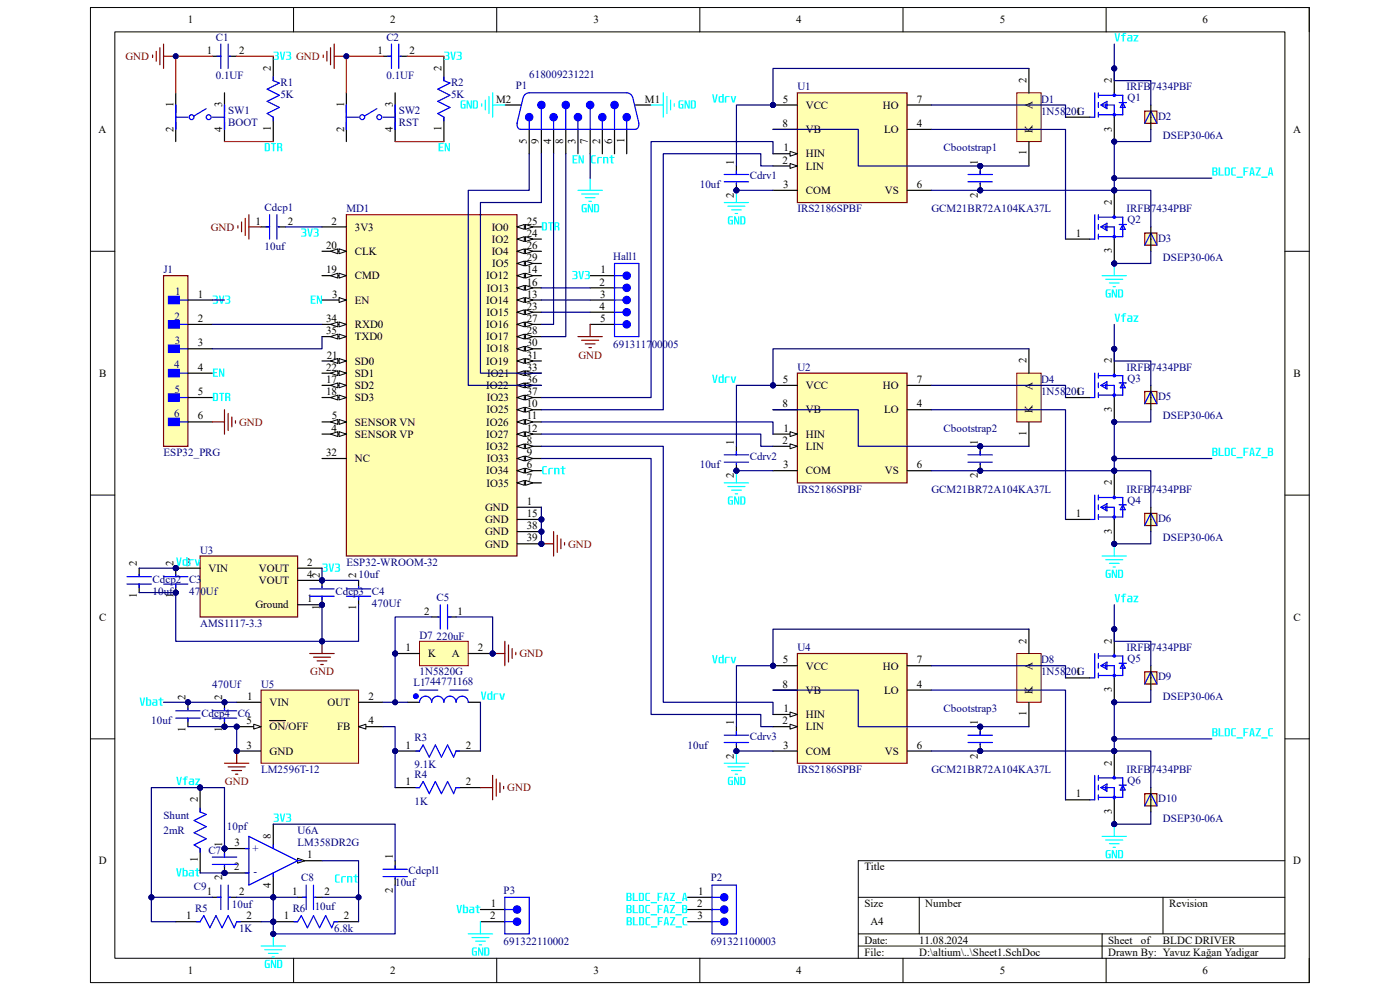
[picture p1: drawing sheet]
<svg xmlns="http://www.w3.org/2000/svg" width="297mm" height="210mm" viewBox="0 0 297 210" stroke-linecap="round" stroke-linejoin="round" font-family="sans-serif">
<defs><g id="words">
<g font-size="2.3">
<text x="39.8" y="5">1</text>
<text x="82.8" y="5">2</text>
<text x="125.9" y="5">3</text>
<text x="168.9" y="5">4</text>
<text x="212.1" y="5">5</text>
<text x="255.1" y="5">6</text>
<text x="43.9" y="11.4">1</text>
<text x="50.7" y="11.4">2</text>
<text x="80.1" y="11.4">1</text>
<text x="86.9" y="11.4">2</text>
<text x="57.4" y="15" transform="rotate(-90 57.4 15)">2</text>
<text x="93.7" y="15" transform="rotate(-90 93.7 15)">2</text>
<text x="217.8" y="17.6" transform="rotate(-90 217.8 17.6)">2</text>
<text x="235.9" y="17.6" transform="rotate(-90 235.9 17.6)">2</text>
<text x="36.8" y="22.8" transform="rotate(-90 36.8 22.8)">1</text>
<text x="47.1" y="22.8" transform="rotate(-90 47.1 22.8)">3</text>
<text x="73" y="22.8" transform="rotate(-90 73 22.8)">1</text>
<text x="83.3" y="22.8" transform="rotate(-90 83.3 22.8)">3</text>
<text x="105.2" y="21.8">M2</text>
<text x="136.8" y="21.8">M1</text>
<text x="166.1" y="21.8">5</text>
<text x="170.9" y="23.1">VCC</text>
<text x="187.3" y="23.1">HO</text>
<text x="194.5" y="21.8">7</text>
<text x="219.1" y="23.2" transform="rotate(-90 219.1 23.2)">A</text>
<text x="20.9" y="28.2">A</text>
<text x="36.8" y="28" transform="rotate(-90 36.8 28)">2</text>
<text x="47.1" y="28" transform="rotate(-90 47.1 28)">4</text>
<text x="57.4" y="27.8" transform="rotate(-90 57.4 27.8)">1</text>
<text x="73" y="28" transform="rotate(-90 73 28)">2</text>
<text x="83.3" y="28" transform="rotate(-90 83.3 28)">4</text>
<text x="93.7" y="27.8" transform="rotate(-90 93.7 27.8)">1</text>
<text x="166" y="26.9">8</text>
<text x="170.9" y="28.2">VB</text>
<text x="187.6" y="28.2">LO</text>
<text x="194.5" y="26.9">4</text>
<text x="219.1" y="28.2" transform="rotate(-90 219.1 28.2)">K</text>
<text x="228.3" y="24.3">1</text>
<text x="235.9" y="27.9" transform="rotate(-90 235.9 27.9)">3</text>
<text x="274.3" y="28.2">A</text>
<text x="111.8" y="30.5" transform="rotate(-90 111.8 30.5)">5</text>
<text x="114.3" y="30.6" transform="rotate(-90 114.3 30.6)">9</text>
<text x="116.9" y="30.6" transform="rotate(-90 116.9 30.6)">4</text>
<text x="119.5" y="30.6" transform="rotate(-90 119.5 30.6)">8</text>
<text x="122.1" y="30.5" transform="rotate(-90 122.1 30.5)">3</text>
<text x="124.7" y="30.6" transform="rotate(-90 124.7 30.6)">7</text>
<text x="127.3" y="30.6" transform="rotate(-90 127.3 30.6)">2</text>
<text x="129.9" y="30.6" transform="rotate(-90 129.9 30.6)">6</text>
<text x="132.5" y="30.4" transform="rotate(-90 132.5 30.4)">1</text>
<text x="155.7" y="34.9" transform="rotate(-90 155.7 34.9)">1</text>
<text x="166" y="34.7">2</text>
<text x="166.2" y="32.1">1</text>
<text x="170.9" y="33.4">HIN</text>
<text x="170.9" y="36">LIN</text>
<text x="207.4" y="34.9" transform="rotate(-90 207.4 34.9)">1</text>
<text x="217.8" y="33" transform="rotate(-90 217.8 33)">1</text>
<text x="155.7" y="42" transform="rotate(-90 155.7 42)">2</text>
<text x="166.1" y="39.9">3</text>
<text x="170.9" y="41.1">COM</text>
<text x="187.7" y="41.1">VS</text>
<text x="194.5" y="39.9">6</text>
<text x="207.4" y="42" transform="rotate(-90 207.4 42)">2</text>
<text x="54.2" y="47.6">1</text>
<text x="61.1" y="47.6">2</text>
<text x="70.4" y="47.6">2</text>
<text x="111.8" y="47.6">25</text>
<text x="235.9" y="43.5" transform="rotate(-90 235.9 43.5)">2</text>
<text x="69.2" y="52.8">20</text>
<text x="75.3" y="48.9">3V3</text>
<text x="104.3" y="48.9">IO0</text>
<text x="104.4" y="51.5">IO2</text>
<text x="111.8" y="50.2">24</text>
<text x="111.8" y="52.8">26</text>
<text x="228.3" y="50.2">1</text>
<text x="235.9" y="53.8" transform="rotate(-90 235.9 53.8)">3</text>
<text x="69.2" y="58">19</text>
<text x="75.3" y="54.1">CLK</text>
<text x="75.3" y="59.3">CMD</text>
<text x="103.2" y="59.3">IO12</text>
<text x="104.3" y="54.1">IO4</text>
<text x="104.4" y="56.7">IO5</text>
<text x="111.8" y="55.4">29</text>
<text x="111.8" y="58">14</text>
<text x="127.4" y="58">1</text>
<text x="42" y="63.2">1</text>
<text x="70.4" y="63.2">3</text>
<text x="75.3" y="64.4">EN</text>
<text x="103.2" y="64.4">IO14</text>
<text x="103.3" y="61.8">IO13</text>
<text x="111.8" y="60.6">16</text>
<text x="111.8" y="63.2">13</text>
<text x="111.8" y="65.7">23</text>
<text x="127.2" y="60.6">2</text>
<text x="127.2" y="65.7">4</text>
<text x="127.3" y="63.2">3</text>
<text x="42" y="68.3">2</text>
<text x="69.2" y="68.3">34</text>
<text x="69.2" y="70.9">35</text>
<text x="75.3" y="69.6">RXD0</text>
<text x="103.2" y="69.6">IO16</text>
<text x="103.2" y="67">IO15</text>
<text x="111.8" y="68.3">27</text>
<text x="111.8" y="70.9">28</text>
<text x="127.3" y="68.3">5</text>
<text x="42" y="73.5">3</text>
<text x="69.3" y="76.1">21</text>
<text x="75.3" y="72.2">TXD0</text>
<text x="75.3" y="77.4">SD0</text>
<text x="103.2" y="72.2">IO17</text>
<text x="103.2" y="77.4">IO19</text>
<text x="103.2" y="74.8">IO18</text>
<text x="111.8" y="73.5">30</text>
<text x="111.8" y="76.1">31</text>
<text x="217.8" y="77.1" transform="rotate(-90 217.8 77.1)">2</text>
<text x="235.9" y="77.1" transform="rotate(-90 235.9 77.1)">2</text>
<text x="21" y="80">B</text>
<text x="42" y="78.7">4</text>
<text x="42" y="83.8">5</text>
<text x="69.2" y="78.7">22</text>
<text x="69.2" y="81.2">17</text>
<text x="69.2" y="83.8">18</text>
<text x="75.3" y="80">SD1</text>
<text x="75.3" y="82.5">SD2</text>
<text x="103.2" y="82.5">IO22</text>
<text x="103.3" y="80">IO21</text>
<text x="111.8" y="78.7">33</text>
<text x="111.8" y="81.2">36</text>
<text x="111.8" y="83.8">37</text>
<text x="166.1" y="81.2">5</text>
<text x="170.9" y="82.5">VCC</text>
<text x="187.3" y="82.5">HO</text>
<text x="194.5" y="81.2">7</text>
<text x="219.1" y="82.6" transform="rotate(-90 219.1 82.6)">A</text>
<text x="228.3" y="83.8">1</text>
<text x="274.4" y="80">B</text>
<text x="42" y="89">6</text>
<text x="70.4" y="89">5</text>
<text x="75.3" y="85.1">SD3</text>
<text x="103.2" y="87.7">IO25</text>
<text x="103.3" y="85.1">IO23</text>
<text x="111.8" y="86.4">10</text>
<text x="111.8" y="89">11</text>
<text x="166" y="86.4">8</text>
<text x="170.9" y="87.7">VB</text>
<text x="187.6" y="87.7">LO</text>
<text x="194.5" y="86.4">4</text>
<text x="219.1" y="87.7" transform="rotate(-90 219.1 87.7)">K</text>
<text x="235.9" y="87.4" transform="rotate(-90 235.9 87.4)">3</text>
<text x="70.3" y="91.6">4</text>
<text x="75.3" y="90.3">SENSOR VN</text>
<text x="75.3" y="92.9">SENSOR VP</text>
<text x="103.2" y="90.3">IO26</text>
<text x="103.2" y="92.9">IO27</text>
<text x="103.2" y="95.5">IO32</text>
<text x="111.8" y="91.6">12</text>
<text x="111.8" y="94.2">8</text>
<text x="155.7" y="94.4" transform="rotate(-90 155.7 94.4)">1</text>
<text x="166" y="94.2">2</text>
<text x="166.2" y="91.6">1</text>
<text x="170.9" y="92.9">HIN</text>
<text x="170.9" y="95.5">LIN</text>
<text x="207.4" y="94.4" transform="rotate(-90 207.4 94.4)">1</text>
<text x="217.8" y="92.5" transform="rotate(-90 217.8 92.5)">1</text>
<text x="69.2" y="96.8">32</text>
<text x="75.3" y="98">NC</text>
<text x="103.2" y="100.6">IO34</text>
<text x="103.3" y="98">IO33</text>
<text x="111.8" y="96.8">9</text>
<text x="111.8" y="99.4">6</text>
<text x="111.8" y="101.9">7</text>
<text x="155.7" y="101.4" transform="rotate(-90 155.7 101.4)">2</text>
<text x="166.1" y="99.4">3</text>
<text x="170.9" y="100.6">COM</text>
<text x="187.7" y="100.6">VS</text>
<text x="194.5" y="99.4">6</text>
<text x="207.4" y="101.4" transform="rotate(-90 207.4 101.4)">2</text>
<text x="103.2" y="103.2">IO35</text>
<text x="111.8" y="107.1">1</text>
<text x="235.9" y="103" transform="rotate(-90 235.9 103)">2</text>
<text x="102.9" y="108.4">GND</text>
<text x="102.9" y="111">GND</text>
<text x="102.9" y="113.6">GND</text>
<text x="111.8" y="109.7">15</text>
<text x="111.8" y="112.3">38</text>
<text x="228.3" y="109.7">1</text>
<text x="235.9" y="113.2" transform="rotate(-90 235.9 113.2)">3</text>
<text x="102.9" y="116.2">GND</text>
<text x="111.8" y="114.9">39</text>
<text x="29" y="120" transform="rotate(-90 29 120)">2</text>
<text x="36.8" y="120" transform="rotate(-90 36.8 120)">2</text>
<text x="39.4" y="120">3</text>
<text x="44.2" y="121.3">VIN</text>
<text x="54.9" y="121.3">VOUT</text>
<text x="54.9" y="123.9">VOUT</text>
<text x="65.2" y="120">2</text>
<text x="65.2" y="122.6">4</text>
<text x="67.8" y="122.6" transform="rotate(-90 67.8 122.6)">2</text>
<text x="75.6" y="122.6" transform="rotate(-90 75.6 122.6)">2</text>
<text x="21" y="131.7">C</text>
<text x="29" y="126.8" transform="rotate(-90 29 126.8)">1</text>
<text x="36.8" y="126.8" transform="rotate(-90 36.8 126.8)">1</text>
<text x="54.2" y="129.1">Ground</text>
<text x="65.2" y="127.8">1</text>
<text x="67.8" y="129.4" transform="rotate(-90 67.8 129.4)">1</text>
<text x="75.6" y="129.4" transform="rotate(-90 75.6 129.4)">1</text>
<text x="90" y="130.4">2</text>
<text x="97" y="130.4">1</text>
<text x="274.4" y="131.7">C</text>
<text x="217.8" y="136.6" transform="rotate(-90 217.8 136.6)">2</text>
<text x="235.9" y="136.6" transform="rotate(-90 235.9 136.6)">2</text>
<text x="86" y="138.1">1</text>
<text x="90.8" y="139.4">K</text>
<text x="95.9" y="139.4">A</text>
<text x="101.4" y="138.1">2</text>
<text x="166.1" y="140.7">5</text>
<text x="170.9" y="142">VCC</text>
<text x="187.3" y="142">HO</text>
<text x="194.5" y="140.7">7</text>
<text x="219.1" y="142.1" transform="rotate(-90 219.1 142.1)">A</text>
<text x="228.3" y="143.3">1</text>
<text x="39.4" y="148.5" transform="rotate(-90 39.4 148.5)">2</text>
<text x="47.1" y="148.5" transform="rotate(-90 47.1 148.5)">2</text>
<text x="52.4" y="148.5">1</text>
<text x="57.2" y="149.8">VIN</text>
<text x="69.5" y="149.8">OUT</text>
<text x="78.1" y="148.5">2</text>
<text x="166" y="145.9">8</text>
<text x="170.9" y="147.2">VB</text>
<text x="187.6" y="147.2">LO</text>
<text x="194.5" y="145.9">4</text>
<text x="219.1" y="147.1" transform="rotate(-90 219.1 147.1)">K</text>
<text x="235.9" y="146.9" transform="rotate(-90 235.9 146.9)">3</text>
<text x="39.4" y="155.3" transform="rotate(-90 39.4 155.3)">1</text>
<text x="47.1" y="155.3" transform="rotate(-90 47.1 155.3)">1</text>
<text x="52.3" y="153.6">5</text>
<text x="57.2" y="154.9">ON/OFF</text>
<text x="71.5" y="154.9">FB</text>
<text x="78.1" y="153.6">4</text>
<text x="155.7" y="153.9" transform="rotate(-90 155.7 153.9)">1</text>
<text x="166" y="153.6">2</text>
<text x="166.2" y="151">1</text>
<text x="170.9" y="152.4">HIN</text>
<text x="170.9" y="154.9">LIN</text>
<text x="207.4" y="153.9" transform="rotate(-90 207.4 153.9)">1</text>
<text x="217.8" y="151.9" transform="rotate(-90 217.8 151.9)">1</text>
<text x="52.3" y="158.8">3</text>
<text x="57.2" y="160.1">GND</text>
<text x="86" y="158.8">1</text>
<text x="98.8" y="158.8">2</text>
<text x="155.7" y="160.9" transform="rotate(-90 155.7 160.9)">2</text>
<text x="166.1" y="158.8">3</text>
<text x="170.9" y="160.1">COM</text>
<text x="187.7" y="160.1">VS</text>
<text x="194.5" y="158.8">6</text>
<text x="207.4" y="160.9" transform="rotate(-90 207.4 160.9)">2</text>
<text x="86" y="166.6">1</text>
<text x="98.8" y="166.6">2</text>
<text x="235.9" y="162.4" transform="rotate(-90 235.9 162.4)">2</text>
<text x="42" y="170.2" transform="rotate(-90 42 170.2)">2</text>
<text x="228.3" y="169.2">1</text>
<text x="235.9" y="172.7" transform="rotate(-90 235.9 172.7)">3</text>
<text x="47.1" y="179.7" transform="rotate(-90 47.1 179.7)">1</text>
<text x="49.7" y="179.5">3</text>
<text x="57.4" y="177.9" transform="rotate(-90 57.4 177.9)">8</text>
<text x="21" y="183.4">D</text>
<text x="42" y="183" transform="rotate(-90 42 183)">1</text>
<text x="49.7" y="184.7">2</text>
<text x="65.2" y="182.1">1</text>
<text x="83.3" y="182.3" transform="rotate(-90 83.3 182.3)">1</text>
<text x="183.4" y="184.7">Title</text>
<text x="274.4" y="183.4">D</text>
<text x="43.9" y="189.9">1</text>
<text x="47.1" y="186.8" transform="rotate(-90 47.1 186.8)">2</text>
<text x="50.7" y="189.9">2</text>
<text x="57.4" y="188.3" transform="rotate(-90 57.4 188.3)">4</text>
<text x="62" y="189.9">1</text>
<text x="68.8" y="189.9">2</text>
<text x="83.3" y="189.4" transform="rotate(-90 83.3 189.4)">2</text>
<text x="148.1" y="189.9">1</text>
<text x="39.5" y="195">1</text>
<text x="52.3" y="195">2</text>
<text x="60.2" y="195">1</text>
<text x="72.9" y="195">2</text>
<text x="104" y="195">2</text>
<text x="104.1" y="192.4">1</text>
<text x="147.9" y="192.4">2</text>
<text x="148" y="195">3</text>
<text x="183.4" y="192.4">Size</text>
<text x="184.7" y="196.3">A4</text>
<text x="196.3" y="192.4">Number</text>
<text x="248" y="192.4">Revision</text>
<text x="183.4" y="200.2">Date:</text>
<text x="183.4" y="202.8">File:</text>
<text x="195" y="200.2">11.08.2024</text>
<text x="195" y="202.8">D:\altium\..\Sheet1.SchDoc</text>
<text x="235.1" y="200.2">Sheet</text>
<text x="235.1" y="202.8">Drawn By: Yavuz Kağan Yadigar</text>
<text x="242" y="200.2">of</text>
<text x="246.7" y="200.2">BLDC DRIVER</text>
<text x="39.8" y="206.7">1</text>
<text x="82.8" y="206.7">2</text>
<text x="125.9" y="206.7">3</text>
<text x="168.9" y="206.7">4</text>
<text x="212.1" y="206.7">5</text>
<text x="255.1" y="206.7">6</text>
</g>
<g font-size="2.3" fill="#000080">
<text x="45.8" y="8.6">C1</text>
<text x="82" y="8.6">C2</text>
<text x="45.8" y="16.8">0.1UF</text>
<text x="82" y="16.8">0.1UF</text>
<text x="112.3" y="16.6">618009231221</text>
<text x="59.5" y="18.2">R1</text>
<text x="59.5" y="20.7">5K</text>
<text x="95.7" y="18.2">R2</text>
<text x="95.7" y="20.7">5K</text>
<text x="109.4" y="18.9">P1</text>
<text x="169.2" y="19.2">U1</text>
<text x="220.9" y="21.8">D1</text>
<text x="239" y="19.2">IRFB7434PBF</text>
<text x="239.2" y="21.5">Q1</text>
<text x="48.4" y="24.1">SW1</text>
<text x="48.4" y="26.7">BOOT</text>
<text x="84.6" y="24.1">SW2</text>
<text x="84.6" y="26.7">RST</text>
<text x="220.9" y="24.3">1N5820G</text>
<text x="245.7" y="25.4">D2</text>
<text x="246.7" y="29.5">DSEP30-06A</text>
<text x="200.2" y="32.1">Cbootstrap1</text>
<text x="148.5" y="39.9">10uf</text>
<text x="159" y="38.1">Cdrv1</text>
<text x="56.1" y="44.8">Cdcp1</text>
<text x="73.5" y="45">MD1</text>
<text x="169.2" y="45">IRS2186SPBF</text>
<text x="197.6" y="45">GCM21BR72A104KA37L</text>
<text x="239" y="45">IRFB7434PBF</text>
<text x="239.2" y="47.4">Q2</text>
<text x="56.1" y="53">10uf</text>
<text x="245.7" y="51.3">D3</text>
<text x="34.7" y="58">J1</text>
<text x="130.1" y="55.1">Hall1</text>
<text x="246.7" y="55.4">DSEP30-06A</text>
<text x="37.2" y="62.6">1</text>
<text x="37" y="67.8">2</text>
<text x="37.1" y="73">3</text>
<text x="130.1" y="73.7">691311700005</text>
<text x="37" y="78.1">4</text>
<text x="37" y="83.3">5</text>
<text x="169.2" y="78.7">U2</text>
<text x="220.9" y="81.2">D4</text>
<text x="220.9" y="83.8">1N5820G</text>
<text x="239" y="78.7">IRFB7434PBF</text>
<text x="239.2" y="81">Q3</text>
<text x="37" y="88.5">6</text>
<text x="245.7" y="84.9">D5</text>
<text x="246.7" y="89">DSEP30-06A</text>
<text x="200.2" y="91.6">Cbootstrap2</text>
<text x="34.7" y="96.8">ESP32_PRG</text>
<text x="148.5" y="99.4">10uf</text>
<text x="159" y="97.5">Cdrv2</text>
<text x="169.2" y="104.5">IRS2186SPBF</text>
<text x="197.6" y="104.5">GCM21BR72A104KA37L</text>
<text x="239" y="104.5">IRFB7434PBF</text>
<text x="239.2" y="106.8">Q4</text>
<text x="245.7" y="110.7">D6</text>
<text x="42.5" y="117.4">U3</text>
<text x="246.7" y="114.9">DSEP30-06A</text>
<text x="32.4" y="123.7">Cdcp2</text>
<text x="40.1" y="123.7">C3</text>
<text x="73.5" y="120">ESP32-WROOM-32</text>
<text x="76.1" y="122.6">10uf</text>
<text x="32.4" y="126.2">10uf</text>
<text x="40.1" y="126.2">470Uf</text>
<text x="71.2" y="126.2">Cdcp3</text>
<text x="78.9" y="126.2">C4</text>
<text x="78.9" y="128.8">470Uf</text>
<text x="92.6" y="127.6">C5</text>
<text x="42.5" y="133">AMS1117-3.3</text>
<text x="89" y="135.6">D7</text>
<text x="92.6" y="135.8">220uF</text>
<text x="89" y="143.3">1N5820G</text>
<text x="169.2" y="138.1">U4</text>
<text x="220.9" y="140.7">D8</text>
<text x="220.9" y="143.3">1N5820G</text>
<text x="239" y="138.1">IRFB7434PBF</text>
<text x="239.2" y="140.5">Q5</text>
<text x="45" y="145.9">470Uf</text>
<text x="55.4" y="145.9">U5</text>
<text x="87.7" y="145.6">L1744771168</text>
<text x="245.7" y="144.4">D9</text>
<text x="246.7" y="148.5">DSEP30-06A</text>
<text x="32.1" y="153.6">10uf</text>
<text x="42.7" y="152.1">Cdcp4</text>
<text x="50.5" y="152.1">C6</text>
<text x="200.2" y="151">Cbootstrap3</text>
<text x="88" y="157.3">R3</text>
<text x="145.9" y="158.8">10uf</text>
<text x="159" y="157">Cdrv3</text>
<text x="55.4" y="164">LM2596T-12</text>
<text x="88" y="165">R4</text>
<text x="88" y="162.9">9.1K</text>
<text x="169.2" y="164">IRS2186SPBF</text>
<text x="197.6" y="164">GCM21BR72A104KA37L</text>
<text x="239" y="164">IRFB7434PBF</text>
<text x="239.2" y="166.3">Q6</text>
<text x="34.7" y="173.8">Shunt</text>
<text x="88" y="170.7">1K</text>
<text x="245.7" y="170.2">D10</text>
<text x="34.7" y="176.9">2mR</text>
<text x="48.1" y="176.1">10pf</text>
<text x="63.1" y="176.9">U6A</text>
<text x="63.1" y="179.5">LM358DR2G</text>
<text x="246.7" y="174.3">DSEP30-06A</text>
<text x="44.2" y="181.1">C7</text>
<text x="53.6" y="180.8">+</text>
<text x="53.8" y="185.7">-</text>
<text x="86.7" y="185.5">Cdcpl1</text>
<text x="41.1" y="188.8">C9</text>
<text x="63.9" y="187">C8</text>
<text x="83.8" y="188">10uf</text>
<text x="106.8" y="189.6">P3</text>
<text x="150.8" y="187">P2</text>
<text x="41.4" y="193.5">R5</text>
<text x="49.2" y="192.7">10uf</text>
<text x="50.7" y="197.6">1K</text>
<text x="62.1" y="193.5">R6</text>
<text x="66.8" y="193">10uf</text>
<text x="70.9" y="197.6">6.8k</text>
<text x="106.8" y="200.4">691322110002</text>
<text x="150.8" y="200.4">691321100003</text>
</g>
<g font-size="2.3" fill="#800000">
<text x="26.6" y="12.7">GND</text>
<text x="62.8" y="12.7">GND</text>
<text x="44.7" y="48.9">GND</text>
<text x="122.7" y="76.1">GND</text>
<text x="50.7" y="90.3">GND</text>
<text x="120.5" y="116.2">GND</text>
<text x="65.8" y="143.3">GND</text>
<text x="110.2" y="139.4">GND</text>
<text x="47.7" y="166.6">GND</text>
<text x="107.6" y="167.9">GND</text>
</g>
</g></defs>
<path d="M19.2 1.6h258.6v206.8h-258.6z" fill="none" stroke="#000" stroke-width=".21"/>
<path d="M24.4 6.8h248.2v196.5h-248.2z" fill-rule="evenodd" fill="#fff"/>
<g fill="none" stroke="#000" stroke-width=".21">
<path d="M19.2 1.6h5.2M24.4 6.8h248.2v196.5h-248.2zM62.3 1.6v5.2M105.4 1.6v5.2M148.5 1.6v5.2M191.6 1.6v5.2M234.7 1.6v5.2M272.6 1.6h5.2v5.2M19.2 53.3h5.2M272.6 53.3h5.2M19.2 105h5.2M272.6 105h5.2"/>
<path d="M19.2 156.7h5.2M272.6 156.7h5.2M182.1 190.4h90.5M182.1 198.1h90.5M195 190.4v7.7M233.8 198.1v5.2M246.7 190.4v7.7M272.6 182.6h-90.5v20.7M62.3 203.3v5.1M105.4 203.3v5.1M148.5 203.3v5.1M182.1 200.7h90.5"/>
<path d="M191.6 203.3v5.1M234.7 203.3v5.1M277.8 203.3v5.1"/>
</g>
<path d="M233.8 58.5h5.2M234.6 59.3h3.6M235.4 60h2M236.1 60.8h.6" fill="none" stroke="#0ff" stroke-width=".25"/>
<path d="M234.7 61.5l.9-.1v.2l-.7 .1v.9l.1 .3h.3v-.5h-.3v-.3h.6v1l-1-.1v-1.1zM235.9 61.4h.3l.5 1.3v-1.3h.3v1.7h-.4l-.5-1.2v1.2h-.2zM237.2 61.4h.8l.2 .2 .1 1.1-.2 .4h-.9zM237.5 61.6v1.3h.3l.1-1.1-.1-.2z" fill="#0ff"/>
<path d="M236.4 55.9v2.6" fill="none" stroke="#0ff" stroke-width=".25"/>
<circle cx="236.4" cy="55.9" r=".52" fill="#000080"/>
<circle cx="236.4" cy="55.9" r=".52" fill="none" stroke="#000080" stroke-width=".21"/>
<path d="M242.9 23.6h2.5v2.6h-2.5z" fill-rule="evenodd" fill="#ffffb0"/>
<path d="M242.9 23.6h2.5v2.6h-2.5z" fill="none" stroke="#800000" stroke-width=".25"/>
<path d="M242.9 26.2l1.2-2.6 1.3 2.6" fill="none" stroke="#00f" stroke-width=".25"/>
<path d="M244.1 22.3v5.2" fill="none" stroke="#000" stroke-width=".25"/>
<path d="M242.9 49.4h2.5v2.6h-2.5z" fill-rule="evenodd" fill="#ffffb0"/>
<path d="M242.9 49.4h2.5v2.6h-2.5z" fill="none" stroke="#800000" stroke-width=".25"/>
<path d="M242.9 52l1.2-2.6 1.3 2.6" fill="none" stroke="#00f" stroke-width=".25"/>
<path d="M244.1 48.1v5.2" fill="none" stroke="#000" stroke-width=".25"/>
<g fill="#0ff">
<path d="M257.2 35.5h.9l.2 .4-.1 .4a.7 .7 0 0 1-.2 1h-.8zM257.5 35.7v.6l.4-.1v-.4zM257.5 36.5v.5h.4v-.5zM258.5 35.5h.3v1.5h.8v.3h-1.1zM259.8 35.5h.9l.2 .2v1.2l-.2 .3-.9 .1zM260.1 35.7v1.3h.4l.1-1.1-.1-.2zM261.3 35.6l.9-.1v.2h-.6l-.1 .3v1h.7v.3l-.8-.1-.2-.2v-1zM262.3 37.5h1.4v.2h-1.4zM263.8 35.5h1.1v.2h-.8v.6h.6v.2h-.6v.8h-.3zM265.4 35.5h.4l.4 1.8h-.3l-.1-.4h-.4v.4h-.4zM265.6 35.7l-.1 1h.3zM266.4 35.5h1.1l-.7 1.5h.7v.3h-1.1l.7-1.6h-.7zM267.6 37.5h1.3v.2h-1.3zM269.3 35.5h.5l.3 1.8h-.3l-.1-.4h-.3l-.1 .4h-.3zM269.5 35.7l-.1 1h.3z"/>
<path d="M236.5 7.1h.3l.2 1.4 .3-1.4h.3l-.4 1.7h-.4zM237.8 7.4h.3a.33 .33 0 0 1 .4-.4h.4v.2l-.4 .1v.1h.3v.2h-.3v1.2h-.4v-1.2h-.3zM239.3 7.4h.7l.2 .3v1.1h-.8a.46 .46 0 0 1-.3-.4 .46 .46 0 0 1 .3-.5h.5v-.2l-.6-.1zM239.5 8.2v.4h.4v-.4zM240.5 7.4h1l-.6 1.2h.6v.2h-1l.6-1.2h-.6z"/>
</g>
<circle cx="208" cy="35.2" r=".52" fill="#000080"/>
<circle cx="208" cy="35.2" r=".52" fill="none" stroke="#000080" stroke-width=".21"/>
<circle cx="208" cy="40.4" r=".52" fill="#000080"/>
<circle cx="208" cy="40.4" r=".52" fill="none" stroke="#000080" stroke-width=".21"/>
<path d="M208 35.2v1.8" fill="none" stroke="#000" stroke-width=".25"/>
<circle cx="208" cy="35.2" r=".52" fill="#000080"/>
<circle cx="208" cy="35.2" r=".52" fill="none" stroke="#000080" stroke-width=".21"/>
<path d="M208 38.8v1.6" fill="none" stroke="#000" stroke-width=".25"/>
<circle cx="208" cy="40.4" r=".52" fill="#000080"/>
<circle cx="208" cy="40.4" r=".52" fill="none" stroke="#000080" stroke-width=".21"/>
<path d="M205.4 37h5.1M205.4 38.6h5.1M208 36.2v.8M208 38.8v.3" fill="none" stroke="#00f" stroke-width=".25"/>
<path d="M215.7 19.7h5.2v10.3h-5.2z" fill-rule="evenodd" fill="#ffffb0"/>
<path d="M215.7 19.7h5.2v10.3h-5.2z" fill="none" stroke="#800000" stroke-width=".21"/>
<path d="M218.3 14.5v5.2M218.3 30v5.2" fill="none" stroke="#000" stroke-width=".25"/>
<circle cx="156.2" cy="40.4" r=".52" fill="#000080"/>
<circle cx="156.2" cy="40.4" r=".52" fill="none" stroke="#000080" stroke-width=".21"/>
<path d="M156.2 35.2v1.8M156.2 38.8v1.6" fill="none" stroke="#000" stroke-width=".25"/>
<circle cx="156.2" cy="40.4" r=".52" fill="#000080"/>
<circle cx="156.2" cy="40.4" r=".52" fill="none" stroke="#000080" stroke-width=".21"/>
<path d="M153.6 37h5.2M153.6 38.6h5.2M156.2 36.2v.8M156.2 38.8v.3" fill="none" stroke="#00f" stroke-width=".25"/>
<circle cx="164" cy="22.3" r=".52" fill="#000080"/>
<circle cx="164" cy="22.3" r=".52" fill="none" stroke="#000080" stroke-width=".21"/>
<path d="M169.2 19.7h23.2v23.3h-23.2z" fill-rule="evenodd" fill="#ffffb0"/>
<path d="M169.2 19.7h23.2v23.3h-23.2z" fill="none" stroke="#800000" stroke-width=".25"/>
<path d="M164 22.3h5.2" fill="none" stroke="#000" stroke-width=".25"/>
<circle cx="164" cy="22.3" r=".52" fill="#000080"/>
<circle cx="164" cy="22.3" r=".52" fill="none" stroke="#000080" stroke-width=".21"/>
<path d="M164 32.6h5.2M164 40.4h5.2" fill="none" stroke="#000" stroke-width=".25"/>
<path d="M167.6 32.1l1.6 .5-1.6 .5z" fill="#f8fcff"/>
<path d="M167.6 32.1l1.6 .5-1.6 .5z" fill="none" stroke="#000" stroke-width=".21"/>
<path d="M164 35.2h5.2M192.4 22.3h5.2" fill="none" stroke="#000" stroke-width=".25"/>
<path d="M167.6 34.7l1.6 .5-1.6 .5z" fill="#f8fcff"/>
<path d="M167.6 34.7l1.6 .5-1.6 .5z" fill="none" stroke="#000" stroke-width=".21"/>
<path d="M164 27.4h5.2M192.4 27.5h5.2M192.4 40.4h5.2" fill="none" stroke="#000" stroke-width=".25"/>
<path d="M153.6 43h5.2M154.4 43.7h3.6M155.2 44.5h2.1M156 45.3h.5" fill="none" stroke="#0ff" stroke-width=".25"/>
<path d="M154.6 46l.9-.1v.2l-.7 .1-.1 1 .1 .2h.4v-.5h-.3v-.3h.6v1l-1-.1-.1-1.1zM155.7 45.9h.4l.5 1.3v-1.3h.2v1.7h-.3l-.5-1.1v1.1h-.3zM157 45.9h.9l.2 .2v1.1l-.2 .4h-.9zM157.4 46.1v1.3h.3l.1-1.1-.1-.2z" fill="#0ff"/>
<path d="M156.2 40.4v2.6" fill="none" stroke="#0ff" stroke-width=".25"/>
<circle cx="156.2" cy="40.4" r=".52" fill="#000080"/>
<circle cx="156.2" cy="40.4" r=".52" fill="none" stroke="#000080" stroke-width=".21"/>
<circle cx="114.9" cy="110.2" r=".52" fill="#000080"/>
<circle cx="114.9" cy="110.2" r=".52" fill="none" stroke="#000080" stroke-width=".21"/>
<circle cx="114.9" cy="112.8" r=".52" fill="#000080"/>
<circle cx="114.9" cy="112.8" r=".52" fill="none" stroke="#000080" stroke-width=".21"/>
<circle cx="114.9" cy="115.4" r=".52" fill="#000080"/>
<circle cx="114.9" cy="115.4" r=".52" fill="none" stroke="#000080" stroke-width=".21"/>
<path d="M73.5 45.6h36.2v72.4h-36.2z" fill-rule="evenodd" fill="#ffffb0"/>
<path d="M73.5 45.6h36.2v72.4h-36.2z" fill="none" stroke="#800000" stroke-width=".25"/>
<path d="M68.3 48.1h5.2M68.3 89.5h5.2" fill="none" stroke="#000" stroke-width=".25"/>
<path d="M71.9 89l1.6 .5-1.6 .5z" fill="#f8fcff"/>
<path d="M71.9 89l1.6 .5-1.6 .5z" fill="none" stroke="#000" stroke-width=".21"/>
<path d="M70.1 89.5l1.6-.5v1z" fill="#f8fcff"/>
<path d="M70.1 89.5l1.6-.5v1z" fill="none" stroke="#000" stroke-width=".21"/>
<path d="M68.3 92.1h5.2" fill="none" stroke="#000" stroke-width=".25"/>
<path d="M71.9 91.6l1.6 .5-1.6 .5z" fill="#f8fcff"/>
<path d="M71.9 91.6l1.6 .5-1.6 .5z" fill="none" stroke="#000" stroke-width=".21"/>
<path d="M70.1 92.1l1.6-.5v1z" fill="#f8fcff"/>
<path d="M70.1 92.1l1.6-.5v1z" fill="none" stroke="#000" stroke-width=".21"/>
<path d="M109.7 48.1h5.2" fill="none" stroke="#000" stroke-width=".25"/>
<path d="M109.7 48.1l1.5-.5v1.1z" fill="#f8fcff"/>
<path d="M109.7 48.1l1.5-.5v1.1z" fill="none" stroke="#000" stroke-width=".21"/>
<path d="M111.5 47.6l1.5 .5-1.5 .6z" fill="#f8fcff"/>
<path d="M111.5 47.6l1.5 .5-1.5 .6z" fill="none" stroke="#000" stroke-width=".21"/>
<path d="M109.7 50.7h5.2" fill="none" stroke="#000" stroke-width=".25"/>
<path d="M109.7 50.7l1.5-.5v1z" fill="#f8fcff"/>
<path d="M109.7 50.7l1.5-.5v1z" fill="none" stroke="#000" stroke-width=".21"/>
<path d="M111.5 50.2l1.5 .5-1.5 .5z" fill="#f8fcff"/>
<path d="M111.5 50.2l1.5 .5-1.5 .5z" fill="none" stroke="#000" stroke-width=".21"/>
<path d="M109.7 53.3h5.2" fill="none" stroke="#000" stroke-width=".25"/>
<path d="M109.7 53.3l1.5-.5v1z" fill="#f8fcff"/>
<path d="M109.7 53.3l1.5-.5v1z" fill="none" stroke="#000" stroke-width=".21"/>
<path d="M111.5 52.8l1.5 .5-1.5 .5z" fill="#f8fcff"/>
<path d="M111.5 52.8l1.5 .5-1.5 .5z" fill="none" stroke="#000" stroke-width=".21"/>
<path d="M109.7 55.9h5.2" fill="none" stroke="#000" stroke-width=".25"/>
<path d="M109.7 55.9l1.5-.5v1z" fill="#f8fcff"/>
<path d="M109.7 55.9l1.5-.5v1z" fill="none" stroke="#000" stroke-width=".21"/>
<path d="M111.5 55.4l1.5 .5-1.5 .5z" fill="#f8fcff"/>
<path d="M111.5 55.4l1.5 .5-1.5 .5z" fill="none" stroke="#000" stroke-width=".21"/>
<path d="M109.7 58.5h5.2" fill="none" stroke="#000" stroke-width=".25"/>
<path d="M109.7 58.5l1.5-.5v1z" fill="#f8fcff"/>
<path d="M109.7 58.5l1.5-.5v1z" fill="none" stroke="#000" stroke-width=".21"/>
<path d="M111.5 58l1.5 .5-1.5 .5z" fill="#f8fcff"/>
<path d="M111.5 58l1.5 .5-1.5 .5z" fill="none" stroke="#000" stroke-width=".21"/>
<path d="M109.7 61.1h5.2" fill="none" stroke="#000" stroke-width=".25"/>
<path d="M109.7 61.1l1.5-.6v1.1z" fill="#f8fcff"/>
<path d="M109.7 61.1l1.5-.6v1.1z" fill="none" stroke="#000" stroke-width=".21"/>
<path d="M111.5 60.5l1.5 .6-1.5 .5z" fill="#f8fcff"/>
<path d="M111.5 60.5l1.5 .6-1.5 .5z" fill="none" stroke="#000" stroke-width=".21"/>
<path d="M109.7 63.6h5.2" fill="none" stroke="#000" stroke-width=".25"/>
<path d="M109.7 63.6l1.5-.5v1.1z" fill="#f8fcff"/>
<path d="M109.7 63.6l1.5-.5v1.1z" fill="none" stroke="#000" stroke-width=".21"/>
<path d="M111.5 63.1l1.5 .5-1.5 .6z" fill="#f8fcff"/>
<path d="M111.5 63.1l1.5 .5-1.5 .6z" fill="none" stroke="#000" stroke-width=".21"/>
<path d="M109.7 66.2h5.2" fill="none" stroke="#000" stroke-width=".25"/>
<path d="M109.7 66.2l1.5-.5v1.1z" fill="#f8fcff"/>
<path d="M109.7 66.2l1.5-.5v1.1z" fill="none" stroke="#000" stroke-width=".21"/>
<path d="M111.5 65.7l1.5 .5-1.5 .6z" fill="#f8fcff"/>
<path d="M111.5 65.7l1.5 .5-1.5 .6z" fill="none" stroke="#000" stroke-width=".21"/>
<path d="M109.7 68.8h5.2" fill="none" stroke="#000" stroke-width=".25"/>
<path d="M109.7 68.8l1.5-.5v1z" fill="#f8fcff"/>
<path d="M109.7 68.8l1.5-.5v1z" fill="none" stroke="#000" stroke-width=".21"/>
<path d="M111.5 68.3l1.5 .5-1.5 .5z" fill="#f8fcff"/>
<path d="M111.5 68.3l1.5 .5-1.5 .5z" fill="none" stroke="#000" stroke-width=".21"/>
<path d="M109.7 71.4h5.2" fill="none" stroke="#000" stroke-width=".25"/>
<path d="M109.7 71.4l1.5-.5v1z" fill="#f8fcff"/>
<path d="M109.7 71.4l1.5-.5v1z" fill="none" stroke="#000" stroke-width=".21"/>
<path d="M111.5 70.9l1.5 .5-1.5 .5z" fill="#f8fcff"/>
<path d="M111.5 70.9l1.5 .5-1.5 .5z" fill="none" stroke="#000" stroke-width=".21"/>
<path d="M109.7 74h5.2" fill="none" stroke="#000" stroke-width=".25"/>
<path d="M109.7 74l1.5-.5v1z" fill="#f8fcff"/>
<path d="M109.7 74l1.5-.5v1z" fill="none" stroke="#000" stroke-width=".21"/>
<path d="M111.5 73.5l1.5 .5-1.5 .5z" fill="#f8fcff"/>
<path d="M111.5 73.5l1.5 .5-1.5 .5z" fill="none" stroke="#000" stroke-width=".21"/>
<path d="M109.7 76.6h5.2" fill="none" stroke="#000" stroke-width=".25"/>
<path d="M109.7 76.6l1.5-.5v1z" fill="#f8fcff"/>
<path d="M109.7 76.6l1.5-.5v1z" fill="none" stroke="#000" stroke-width=".21"/>
<path d="M111.5 76.1l1.5 .5-1.5 .5z" fill="#f8fcff"/>
<path d="M111.5 76.1l1.5 .5-1.5 .5z" fill="none" stroke="#000" stroke-width=".21"/>
<path d="M109.7 79.2h5.2" fill="none" stroke="#000" stroke-width=".25"/>
<path d="M109.7 79.2l1.5-.6v1.1z" fill="#f8fcff"/>
<path d="M109.7 79.2l1.5-.6v1.1z" fill="none" stroke="#000" stroke-width=".21"/>
<path d="M111.5 78.6l1.5 .6-1.5 .5z" fill="#f8fcff"/>
<path d="M111.5 78.6l1.5 .6-1.5 .5z" fill="none" stroke="#000" stroke-width=".21"/>
<path d="M109.7 81.8h5.2" fill="none" stroke="#000" stroke-width=".25"/>
<path d="M109.7 81.8l1.5-.6v1.1z" fill="#f8fcff"/>
<path d="M109.7 81.8l1.5-.6v1.1z" fill="none" stroke="#000" stroke-width=".21"/>
<path d="M111.5 81.2l1.5 .6-1.5 .5z" fill="#f8fcff"/>
<path d="M111.5 81.2l1.5 .6-1.5 .5z" fill="none" stroke="#000" stroke-width=".21"/>
<path d="M109.7 84.3h5.2" fill="none" stroke="#000" stroke-width=".25"/>
<path d="M109.7 84.3l1.5-.5v1.1z" fill="#f8fcff"/>
<path d="M109.7 84.3l1.5-.5v1.1z" fill="none" stroke="#000" stroke-width=".21"/>
<path d="M111.5 83.8l1.5 .5-1.5 .6z" fill="#f8fcff"/>
<path d="M111.5 83.8l1.5 .5-1.5 .6z" fill="none" stroke="#000" stroke-width=".21"/>
<path d="M109.7 86.9h5.2" fill="none" stroke="#000" stroke-width=".25"/>
<path d="M109.7 86.9l1.5-.5v1z" fill="#f8fcff"/>
<path d="M109.7 86.9l1.5-.5v1z" fill="none" stroke="#000" stroke-width=".21"/>
<path d="M111.5 86.4l1.5 .5-1.5 .5z" fill="#f8fcff"/>
<path d="M111.5 86.4l1.5 .5-1.5 .5z" fill="none" stroke="#000" stroke-width=".21"/>
<path d="M109.7 89.5h5.2" fill="none" stroke="#000" stroke-width=".25"/>
<path d="M109.7 89.5l1.5-.5v1z" fill="#f8fcff"/>
<path d="M109.7 89.5l1.5-.5v1z" fill="none" stroke="#000" stroke-width=".21"/>
<path d="M111.5 89l1.5 .5-1.5 .5z" fill="#f8fcff"/>
<path d="M111.5 89l1.5 .5-1.5 .5z" fill="none" stroke="#000" stroke-width=".21"/>
<path d="M109.7 92.1h5.2" fill="none" stroke="#000" stroke-width=".25"/>
<path d="M109.7 92.1l1.5-.5v1z" fill="#f8fcff"/>
<path d="M109.7 92.1l1.5-.5v1z" fill="none" stroke="#000" stroke-width=".21"/>
<path d="M111.5 91.6l1.5 .5-1.5 .5z" fill="#f8fcff"/>
<path d="M111.5 91.6l1.5 .5-1.5 .5z" fill="none" stroke="#000" stroke-width=".21"/>
<path d="M109.7 94.7h5.2" fill="none" stroke="#000" stroke-width=".25"/>
<path d="M109.7 94.7l1.5-.5v1z" fill="#f8fcff"/>
<path d="M109.7 94.7l1.5-.5v1z" fill="none" stroke="#000" stroke-width=".21"/>
<path d="M111.5 94.2l1.5 .5-1.5 .5z" fill="#f8fcff"/>
<path d="M111.5 94.2l1.5 .5-1.5 .5z" fill="none" stroke="#000" stroke-width=".21"/>
<path d="M109.7 97.3h5.2" fill="none" stroke="#000" stroke-width=".25"/>
<path d="M109.7 97.3l1.5-.6v1.1z" fill="#f8fcff"/>
<path d="M109.7 97.3l1.5-.6v1.1z" fill="none" stroke="#000" stroke-width=".21"/>
<path d="M111.5 96.7l1.5 .6-1.5 .5z" fill="#f8fcff"/>
<path d="M111.5 96.7l1.5 .6-1.5 .5z" fill="none" stroke="#000" stroke-width=".21"/>
<path d="M109.7 99.8h5.2" fill="none" stroke="#000" stroke-width=".25"/>
<path d="M109.7 99.8l1.5-.5v1.1z" fill="#f8fcff"/>
<path d="M109.7 99.8l1.5-.5v1.1z" fill="none" stroke="#000" stroke-width=".21"/>
<path d="M111.5 99.3l1.5 .5-1.5 .6z" fill="#f8fcff"/>
<path d="M111.5 99.3l1.5 .5-1.5 .6z" fill="none" stroke="#000" stroke-width=".21"/>
<path d="M109.7 102.4h5.2" fill="none" stroke="#000" stroke-width=".25"/>
<path d="M109.7 102.4l1.5-.5v1.1z" fill="#f8fcff"/>
<path d="M109.7 102.4l1.5-.5v1.1z" fill="none" stroke="#000" stroke-width=".21"/>
<path d="M111.5 101.9l1.5 .5-1.5 .6z" fill="#f8fcff"/>
<path d="M111.5 101.9l1.5 .5-1.5 .6z" fill="none" stroke="#000" stroke-width=".21"/>
<path d="M68.3 53.3h5.2" fill="none" stroke="#000" stroke-width=".25"/>
<path d="M71.9 52.8l1.6 .5-1.6 .5z" fill="#f8fcff"/>
<path d="M71.9 52.8l1.6 .5-1.6 .5z" fill="none" stroke="#000" stroke-width=".21"/>
<path d="M70.1 53.3l1.6-.5v1z" fill="#f8fcff"/>
<path d="M70.1 53.3l1.6-.5v1z" fill="none" stroke="#000" stroke-width=".21"/>
<path d="M68.3 58.5h5.2" fill="none" stroke="#000" stroke-width=".25"/>
<path d="M71.9 58l1.6 .5-1.6 .5z" fill="#f8fcff"/>
<path d="M71.9 58l1.6 .5-1.6 .5z" fill="none" stroke="#000" stroke-width=".21"/>
<path d="M70.1 58.5l1.6-.5v1z" fill="#f8fcff"/>
<path d="M70.1 58.5l1.6-.5v1z" fill="none" stroke="#000" stroke-width=".21"/>
<path d="M68.3 63.6h5.2" fill="none" stroke="#000" stroke-width=".25"/>
<path d="M71.9 63.1l1.6 .5-1.6 .6z" fill="#f8fcff"/>
<path d="M71.9 63.1l1.6 .5-1.6 .6z" fill="none" stroke="#000" stroke-width=".21"/>
<path d="M68.3 68.8h5.2M68.3 97.3h5.2" fill="none" stroke="#000" stroke-width=".25"/>
<path d="M71.9 68.3l1.6 .5-1.6 .5z" fill="#f8fcff"/>
<path d="M71.9 68.3l1.6 .5-1.6 .5z" fill="none" stroke="#000" stroke-width=".21"/>
<path d="M70.1 68.8l1.6-.5v1z" fill="#f8fcff"/>
<path d="M70.1 68.8l1.6-.5v1z" fill="none" stroke="#000" stroke-width=".21"/>
<path d="M68.3 71.4h5.2" fill="none" stroke="#000" stroke-width=".25"/>
<path d="M71.9 70.9l1.6 .5-1.6 .5z" fill="#f8fcff"/>
<path d="M71.9 70.9l1.6 .5-1.6 .5z" fill="none" stroke="#000" stroke-width=".21"/>
<path d="M70.1 71.4l1.6-.5v1z" fill="#f8fcff"/>
<path d="M70.1 71.4l1.6-.5v1z" fill="none" stroke="#000" stroke-width=".21"/>
<path d="M68.3 76.6h5.2" fill="none" stroke="#000" stroke-width=".25"/>
<path d="M71.9 76.1l1.6 .5-1.6 .5z" fill="#f8fcff"/>
<path d="M71.9 76.1l1.6 .5-1.6 .5z" fill="none" stroke="#000" stroke-width=".21"/>
<path d="M70.1 76.6l1.6-.5v1z" fill="#f8fcff"/>
<path d="M70.1 76.6l1.6-.5v1z" fill="none" stroke="#000" stroke-width=".21"/>
<path d="M68.3 79.2h5.2" fill="none" stroke="#000" stroke-width=".25"/>
<path d="M71.9 78.6l1.6 .6-1.6 .5z" fill="#f8fcff"/>
<path d="M71.9 78.6l1.6 .6-1.6 .5z" fill="none" stroke="#000" stroke-width=".21"/>
<path d="M70.1 79.2l1.6-.6v1.1z" fill="#f8fcff"/>
<path d="M70.1 79.2l1.6-.6v1.1z" fill="none" stroke="#000" stroke-width=".21"/>
<path d="M68.3 81.7h5.2" fill="none" stroke="#000" stroke-width=".25"/>
<path d="M71.9 81.2l1.6 .5-1.6 .6z" fill="#f8fcff"/>
<path d="M71.9 81.2l1.6 .5-1.6 .6z" fill="none" stroke="#000" stroke-width=".21"/>
<path d="M70.1 81.7l1.6-.5v1.1z" fill="#f8fcff"/>
<path d="M70.1 81.7l1.6-.5v1.1z" fill="none" stroke="#000" stroke-width=".21"/>
<path d="M68.3 84.3h5.2" fill="none" stroke="#000" stroke-width=".25"/>
<path d="M71.9 83.8l1.6 .5-1.6 .6z" fill="#f8fcff"/>
<path d="M71.9 83.8l1.6 .5-1.6 .6z" fill="none" stroke="#000" stroke-width=".21"/>
<path d="M70.1 84.3l1.6-.5v1.1z" fill="#f8fcff"/>
<path d="M70.1 84.3l1.6-.5v1.1z" fill="none" stroke="#000" stroke-width=".21"/>
<path d="M109.7 107.6h5.2M109.7 110.2h5.2" fill="none" stroke="#000" stroke-width=".25"/>
<circle cx="114.9" cy="110.2" r=".52" fill="#000080"/>
<circle cx="114.9" cy="110.2" r=".52" fill="none" stroke="#000080" stroke-width=".21"/>
<path d="M109.7 112.8h5.2" fill="none" stroke="#000" stroke-width=".25"/>
<circle cx="114.9" cy="112.8" r=".52" fill="#000080"/>
<circle cx="114.9" cy="112.8" r=".52" fill="none" stroke="#000080" stroke-width=".21"/>
<path d="M109.7 115.4h5.2" fill="none" stroke="#000" stroke-width=".25"/>
<circle cx="114.9" cy="115.4" r=".52" fill="#000080"/>
<circle cx="114.9" cy="115.4" r=".52" fill="none" stroke="#000080" stroke-width=".21"/>
<path d="M73.5 19.7v10.3M83.8 19.7v10.3M94.2 11.9v5.2M94.2 24.9v5.1M55.4 48.1h1.8M59 48.1h1.6" fill="none" stroke="#000" stroke-width=".25"/>
<g fill="none" stroke="#00f" stroke-width=".25">
<path d="M94.2 16.3v.8l1.3 .5-2.6 1.3 2.6 1.3-2.6 1.3 2.6 1.3-2.6 1.3 1.3 .8v.7M73.5 24.9h2.6M73.5 22.3v5.1M79.9 23.1l-2.5 1.5M81.2 24.9h2.6M83.8 22.3v5.1M56.4 48.1h.8M57.2 45.5v5.2M58.7 45.5v5.2M59 48.1h.3"/>
<circle cx="76.8" cy="24.9" r=".52"/>
<circle cx="80.5" cy="24.9" r=".52"/>
</g>
<path d="M94.2 11h.9a.61 .61 0 0 1 .1 .8l.2 .4-.2 .4-1 .1v-.2h.8v-.3v-.3h-.4v-.2l.4-.1v-.4h-.8zM95.5 11h.4l.2 1.4 .3-1.4h.3l-.4 1.7h-.4zM96.9 11h.9a.61 .61 0 0 1 0 .8l.2 .4-.2 .4-.9 .1v-.2h.7l.1-.3-.1-.3h-.4v-.2l.4-.1v-.4h-.7z" fill="#0ff"/>
<path d="M81.2 11.9h1.9M84.9 11.9h1.5" fill="none" stroke="#000" stroke-width=".25"/>
<path d="M82.3 11.9h.8M83.1 9.3v5.2M84.6 9.3v5.2M84.9 11.9h.2" fill="none" stroke="#00f" stroke-width=".25"/>
<g fill="#0ff">
<path d="M93 30.3h1.1v.3h-.7v.5h.5v.2h-.5v.6h.7v.2h-1.1zM94.3 30.3h.4l.5 1.4v-1.4h.3v1.8h-.4l-.5-1.2v1.2h-.3z"/>
<path d="M56.2 30.3l.8 .1 .2 .2 .1 1.1-.2 .4h-.9zM56.5 30.6v1.3h.3l.1-1.2-.1-.1zM57.5 30.3h1.1v.3h-.4v1.5h-.3v-1.5h-.4zM58.8 30.3h.7a.47 .47 0 0 1 .4 .4 .47 .47 0 0 1-.2 .5l.2 .2v.7h-.3l-.1-.6-.1-.2h-.3v.8h-.3zM59.1 30.6v.5h.4v-.5z"/>
</g>
<path d="M37.3 19.7v10.3M47.6 19.7v10.3M58 11.9v5.2M58 24.9v5.1" fill="none" stroke="#000" stroke-width=".25"/>
<g fill="none" stroke="#00f" stroke-width=".25">
<path d="M58 16.3v.8l1.3 .5-2.6 1.3 2.6 1.3-2.6 1.3 2.6 1.3-2.6 1.3 1.3 .8v.7M37.3 24.9h2.6M37.3 22.3v5.1M43.7 23.1l-2.5 1.5M45 24.9h2.6M47.6 22.3v5.1"/>
<circle cx="40.6" cy="24.9" r=".52"/>
<circle cx="44.3" cy="24.9" r=".52"/>
</g>
<path d="M58 11h.9a.61 .61 0 0 1 .1 .8l.2 .4-.2 .4-1 .1v-.2h.8l.1-.3-.1-.3h-.4v-.2l.4-.1v-.4h-.8zM59.3 11h.4l.2 1.4 .3-1.4h.3l-.4 1.7h-.4zM60.7 11h.9a.61 .61 0 0 1 .1 .8l.1 .4-.2 .4-.9 .1v-.2h.7l.1-.3-.1-.3h-.4v-.2l.4-.1v-.4h-.7z" fill="#0ff"/>
<path d="M45 11.9h1.8M48.7 11.9h1.5" fill="none" stroke="#000" stroke-width=".25"/>
<path d="M46.1 11.9h.7M46.8 9.3v5.2M48.4 9.3v5.2M48.7 11.9h.2" fill="none" stroke="#00f" stroke-width=".25"/>
<g fill="#0ff">
<path d="M65.9 62.7h1.1v.2h-.7v.5h.5v.3h-.5v.5h.7v.2h-1.1zM67.2 62.7h.3l.6 1.3v-1.3h.2v1.7h-.4l-.4-1.1v1.1h-.3z"/>
<path d="M115 47.2h.8l.2 .2 .1 1.1-.2 .4h-.9zM115.3 47.4v1.3h.3l.1-1.2-.1-.1zM116.3 47.2h1.1v.2h-.4v1.5h-.3v-1.5h-.4zM117.6 47.2h.7a.47 .47 0 0 1 .4 .3 .47 .47 0 0 1-.2 .5l.2 .2v.7h-.3l-.1-.6-.1-.2h-.3v.8h-.3zM117.9 47.4v.5h.4v-.5z"/>
</g>
<path d="M68.6 11.7v.5M69.3 10.9v2.1M70.1 10.1v3.6M70.9 9.3v5.2M70.9 11.9h2.6" fill="none" stroke="#800000" stroke-width=".25"/>
<circle cx="73.5" cy="11.9" r=".52" fill="#000080"/>
<circle cx="73.5" cy="11.9" r=".52" fill="none" stroke="#000080" stroke-width=".21"/>
<path d="M32.4 11.7v.5M33.1 10.9v2.1M33.9 10.1v3.6M34.7 9.3v5.2M34.7 11.9h2.6" fill="none" stroke="#800000" stroke-width=".25"/>
<circle cx="37.3" cy="11.9" r=".52" fill="#000080"/>
<circle cx="37.3" cy="11.9" r=".52" fill="none" stroke="#000080" stroke-width=".21"/>
<path d="M50.5 47.9v.5M51.2 47.1v2.1M52 46.3v3.6M52.8 45.5v5.2M52.8 48.1h2.6M114.9 115.4h2.5M117.4 112.8v5.2M118.2 113.6v3.6M119 114.3v2.1M119.8 115.1v.5" fill="none" stroke="#800000" stroke-width=".25"/>
<circle cx="114.9" cy="115.4" r=".52" fill="#000080"/>
<circle cx="114.9" cy="115.4" r=".52" fill="none" stroke="#000080" stroke-width=".21"/>
<path d="M34.7 58.5h5.2v36.2h-5.2z" fill-rule="evenodd" fill="#ffffb0"/>
<path d="M34.7 58.5h5.2v36.2h-5.2z" fill="none" stroke="#800000" stroke-width=".25"/>
<path d="M35.7 62.9h2.4v1.5h-2.4z" fill-rule="evenodd" fill="#00f"/>
<path d="M35.7 62.9h2.4v1.5h-2.4zM38.1 63.6h1.8" fill="none" stroke="#00f" stroke-width=".25"/>
<path d="M35.7 68h2.4v1.6h-2.4z" fill-rule="evenodd" fill="#00f"/>
<path d="M35.7 68h2.4v1.6h-2.4zM38.1 68.8h1.8" fill="none" stroke="#00f" stroke-width=".25"/>
<path d="M35.7 73.2h2.4v1.6h-2.4z" fill-rule="evenodd" fill="#00f"/>
<path d="M35.7 73.2h2.4v1.6h-2.4zM38.1 74h1.8" fill="none" stroke="#00f" stroke-width=".25"/>
<path d="M35.7 78.4h2.4v1.5h-2.4z" fill-rule="evenodd" fill="#00f"/>
<path d="M35.7 78.4h2.4v1.5h-2.4zM38.1 79.2h1.8" fill="none" stroke="#00f" stroke-width=".25"/>
<path d="M35.7 83.6h2.4v1.5h-2.4z" fill-rule="evenodd" fill="#00f"/>
<path d="M35.7 83.6h2.4v1.5h-2.4zM38.1 84.3h1.8" fill="none" stroke="#00f" stroke-width=".25"/>
<path d="M35.7 88.7h2.4v1.6h-2.4z" fill-rule="evenodd" fill="#00f"/>
<path d="M35.7 88.7h2.4v1.6h-2.4zM38.1 89.5h1.8" fill="none" stroke="#00f" stroke-width=".25"/>
<path d="M39.9 63.6h5.1M39.9 68.8h5.1M39.9 74h5.1M39.9 79.2h5.1M39.9 84.3h5.1M39.9 89.5h5.1" fill="none" stroke="#000" stroke-width=".25"/>
<g fill="#0ff">
<path d="M63.9 48.5h.9a.61 .61 0 0 1 .1 .8l.1 .4-.1 .4-1 .1v-.2h.7l.1-.3-.1-.2-.4-.1v-.2l.4-.1v-.3l-.7-.1zM65.2 48.5h.3l.3 1.4 .3-1.4h.3l-.4 1.7h-.4zM66.5 48.5h.9a.61 .61 0 0 1 .1 .8l.1 .4-.1 .4-1 .1v-.2h.7l.1-.3-.1-.2-.4-.1v-.2l.4-.1v-.3l-.7-.1z"/>
<path d="M45.1 62.7h.9a.61 .61 0 0 1 .1 .9l.2 .3-.2 .4-1 .1v-.2h.8v-.3v-.2h-.4v-.3h.4v-.4l-.8-.1zM46.4 62.7h.4l.2 1.4 .3-1.4h.3l-.4 1.7h-.4zM47.8 62.7h.9a.61 .61 0 0 1 0 .9l.2 .3-.2 .4-.9 .1v-.2h.7l.1-.3-.1-.2h-.4v-.3h.4v-.4l-.7-.1z"/>
</g>
<path d="M45 89.5h2.6M47.6 86.9v5.2M48.4 87.7v3.6M49.2 88.5v2M50 89.2v.6" fill="none" stroke="#800000" stroke-width=".25"/>
<g fill="#0ff">
<path d="M45.1 83.3l.9 .1 .2 .2 .1 1.1-.2 .4h-1zM45.5 83.6v1.3h.3l.1-1.2-.1-.1zM46.5 83.3h1.1v.3h-.4v1.5h-.3v-1.5h-.4zM47.8 83.3h.7a.47 .47 0 0 1 .4 .4 .47 .47 0 0 1-.3 .5l.3 .2v.7h-.3l-.1-.6-.1-.2h-.3v.8h-.3zM48.1 83.6v.5h.4v-.5z"/>
<path d="M45.2 78.2h1v.2h-.7v.5h.5v.3h-.5v.5h.7v.2h-1zM46.5 78.2h.3l.5 1.3v-1.3h.3v1.7h-.4l-.5-1.1v1.1h-.2z"/>
</g>
<circle cx="236.4" cy="55.9" r=".52" fill="#000080"/>
<circle cx="236.4" cy="55.9" r=".52" fill="none" stroke="#000080" stroke-width=".21"/>
<circle cx="236.4" cy="40.4" r=".52" fill="#000080"/>
<circle cx="236.4" cy="40.4" r=".52" fill="none" stroke="#000080" stroke-width=".21"/>
<g fill="none" stroke="#00f" stroke-width=".25">
<path d="M232.3 45.6v5.1h-1.1M233 45.6v1M233 47.6v1.1M233 49.7v1M233 46.1h5.2v4.1h-5.2M233.5 48.1l1.3-.7v1.5zM233.8 48.1h2.6v2.6M234.6 47.9v.8M236.4 45.6v.5M237.4 47.6h1.6M238.2 47.6l.5 1.1h-1z"/>
<circle cx="236.4" cy="50.2" r=".26"/>
<circle cx="236.4" cy="46.1" r=".26"/>
</g>
<path d="M226 50.7h5.2M236.4 50.7v5.2" fill="none" stroke="#000" stroke-width=".25"/>
<circle cx="236.4" cy="55.9" r=".52" fill="#000080"/>
<circle cx="236.4" cy="55.9" r=".52" fill="none" stroke="#000080" stroke-width=".21"/>
<path d="M236.4 40.4v5.2" fill="none" stroke="#000" stroke-width=".25"/>
<circle cx="236.4" cy="40.4" r=".52" fill="#000080"/>
<circle cx="236.4" cy="40.4" r=".52" fill="none" stroke="#000080" stroke-width=".21"/>
<circle cx="236.4" cy="30" r=".52" fill="#000080"/>
<circle cx="236.4" cy="30" r=".52" fill="none" stroke="#000080" stroke-width=".21"/>
<circle cx="236.4" cy="14.5" r=".52" fill="#000080"/>
<circle cx="236.4" cy="14.5" r=".52" fill="none" stroke="#000080" stroke-width=".21"/>
<g fill="none" stroke="#00f" stroke-width=".25">
<path d="M232.3 19.7v5.2h-1.1M233 19.7v1M236.4 19.7v.5M233 21.8v1M233 23.8v1.1M233 20.2h5.2v4.2h-5.2M233.5 22.3l1.3-.8v1.6zM233.8 22.3h2.6v2.6M234.6 22v.8M237.4 21.8h1.6M238.2 21.8l.5 1h-1z"/>
<circle cx="236.4" cy="20.2" r=".26"/>
<circle cx="236.4" cy="24.3" r=".26"/>
</g>
<path d="M226 24.9h5.2M236.4 24.9v5.1" fill="none" stroke="#000" stroke-width=".25"/>
<circle cx="236.4" cy="30" r=".52" fill="#000080"/>
<circle cx="236.4" cy="30" r=".52" fill="none" stroke="#000080" stroke-width=".21"/>
<path d="M236.4 14.5v5.2" fill="none" stroke="#000" stroke-width=".25"/>
<circle cx="236.4" cy="14.5" r=".52" fill="#000080"/>
<circle cx="236.4" cy="14.5" r=".52" fill="none" stroke="#000080" stroke-width=".21"/>
<path d="M151.1 20h.3l.2 1.4 .3-1.4h.4l-.4 1.8h-.5zM152.6 20.4h.6v-.5h.3v1.9l-1-.2-.1-.7zM152.8 20.6v.8l.4 .1v-.9zM153.9 20.5l.9-.1v.2l-.7 .1v1.1h-.3zM155 20.4h.3l.3 1 .3-1h.3l-.4 1.4h-.4z" fill="#0ff"/>
<circle cx="50.2" cy="154.2" r=".52" fill="#000080"/>
<circle cx="50.2" cy="154.2" r=".52" fill="none" stroke="#000080" stroke-width=".21"/>
<circle cx="50.2" cy="159.3" r=".52" fill="#000080"/>
<circle cx="50.2" cy="159.3" r=".52" fill="none" stroke="#000080" stroke-width=".21"/>
<path d="M55.4 146.4h20.7v15.5h-20.7z" fill-rule="evenodd" fill="#ffffb0"/>
<path d="M55.4 146.4h20.7v15.5h-20.7z" fill="none" stroke="#800000" stroke-width=".21"/>
<path d="M76.1 154.2h5.1" fill="none" stroke="#000" stroke-width=".25"/>
<path d="M76.1 154.2l1.5-.6v1.1z" fill="#f8fcff"/>
<path d="M76.1 154.2l1.5-.6v1.1z" fill="none" stroke="#000" stroke-width=".21"/>
<path d="M50.2 149h5.2M50.2 154.2h5.2" fill="none" stroke="#000" stroke-width=".25"/>
<path d="M53.8 153.6l1.6 .6-1.6 .5z" fill="#f8fcff"/>
<path d="M53.8 153.6l1.6 .6-1.6 .5z" fill="none" stroke="#000" stroke-width=".21"/>
<path d="M57.2 152.9h3.4" fill="none" stroke="#000" stroke-width=".25"/>
<circle cx="50.2" cy="154.2" r=".52" fill="#000080"/>
<circle cx="50.2" cy="154.2" r=".52" fill="none" stroke="#000080" stroke-width=".21"/>
<path d="M50.2 159.3h5.2" fill="none" stroke="#000" stroke-width=".25"/>
<circle cx="50.2" cy="159.3" r=".52" fill="#000080"/>
<circle cx="50.2" cy="159.3" r=".52" fill="none" stroke="#000080" stroke-width=".21"/>
<path d="M76.1 149h5.1M83.8 167.1h5.2M96.8 167.1h5.1" fill="none" stroke="#000" stroke-width=".25"/>
<path d="M88.2 167.1h.8l.8-1.3 1.3 2.6 1.3-2.6 1.3 2.6 1.2-2.6 1.3 2.6 .6-1.3h.7" fill="none" stroke="#00f" stroke-width=".25"/>
<circle cx="47.6" cy="154.2" r=".52" fill="#000080"/>
<circle cx="47.6" cy="154.2" r=".52" fill="none" stroke="#000080" stroke-width=".21"/>
<circle cx="47.6" cy="149" r=".52" fill="#000080"/>
<circle cx="47.6" cy="149" r=".52" fill="none" stroke="#000080" stroke-width=".21"/>
<path d="M47.6 152.3v1.9" fill="none" stroke="#000" stroke-width=".25"/>
<circle cx="47.6" cy="154.2" r=".52" fill="#000080"/>
<circle cx="47.6" cy="154.2" r=".52" fill="none" stroke="#000080" stroke-width=".21"/>
<path d="M47.6 149v1.5" fill="none" stroke="#000" stroke-width=".25"/>
<circle cx="47.6" cy="149" r=".52" fill="#000080"/>
<circle cx="47.6" cy="149" r=".52" fill="none" stroke="#000080" stroke-width=".21"/>
<path d="M45 152.3h5.2M45 150.8h5.2M47.6 150.3v.2M47.6 152.3v.8" fill="none" stroke="#00f" stroke-width=".25"/>
<path d="M29.6 148h.4l.2 1.4 .3-1.4h.3l-.4 1.7h-.4zM31 147.9h.3v.4h.4a.81 .81 0 0 1 0 1.4h-.7zM31.3 148.6v.9h.4v-.9zM32.4 148.3l.8 .1 .2 .3v1h-.8a.46 .46 0 0 1-.4-.4 .46 .46 0 0 1 .4-.4h.5v-.2l-.7-.1zM32.6 149.1l.1 .4h.4v-.4zM33.9 148h.4v.3h.4v.3h-.4v.8l.2 .1v.2h-.5l-.1-1.1h-.3v-.3h.3z" fill="#0ff"/>
<path d="M50.2 159.3v2.6M47.6 161.9h5.2M48.4 162.7h3.6M49.2 163.5h2M50 164.2h.5" fill="none" stroke="#800000" stroke-width=".25"/>
<circle cx="50.2" cy="159.3" r=".52" fill="#000080"/>
<circle cx="50.2" cy="159.3" r=".52" fill="none" stroke="#000080" stroke-width=".21"/>
<path d="M86.4 149h2.6M99.3 149h2.6" fill="none" stroke="#000" stroke-width=".25"/>
<path d="M89 149a1.29 1.29 0 0 1 1.3-1.3 1.29 1.29 0 0 1 1.3 1.3 1.29 1.29 0 0 1 1.3-1.3 1.29 1.29 0 0 1 1.3 1.3 1.29 1.29 0 0 1 1.3-1.3 1.29 1.29 0 0 1 1.3 1.3 1.29 1.29 0 0 1 1.2-1.3 1.29 1.29 0 0 1 1.3 1.3" fill="none" stroke="#00f" stroke-width=".25"/>
<circle cx="88.2" cy="147.7" r=".52" fill="#00f"/>
<circle cx="88.2" cy="147.7" r=".52" fill="none" stroke="#00f" stroke-width=".21"/>
<path d="M89 146.4h3.9M95.5 146.4h3.8" fill="none" stroke="#00f" stroke-width=".25"/>
<path d="M101.9 167.1h2.6M104.5 164.5v5.2M105.3 165.3v3.6M106.1 166v2.1M106.8 166.8v.5" fill="none" stroke="#800000" stroke-width=".25"/>
<path d="M102 146.7h.3l.3 1.4 .3-1.4h.3l-.4 1.8h-.4zM103.5 147.1h.6v-.5h.4v1.9l-1.1-.1v-.8zM103.7 147.3v.8l.4 .1v-.9zM104.8 147.2l.9-.1v.2l-.7 .1v1.1h-.3zM105.9 147.1h.4l.2 1 .3-1h.3l-.4 1.4h-.4z" fill="#0ff"/>
<circle cx="39.9" cy="149" r=".52" fill="#000080"/>
<circle cx="39.9" cy="149" r=".52" fill="none" stroke="#000080" stroke-width=".21"/>
<path d="M39.9 149v1.5M39.9 152.3v1.9" fill="none" stroke="#000" stroke-width=".25"/>
<circle cx="39.9" cy="149" r=".52" fill="#000080"/>
<circle cx="39.9" cy="149" r=".52" fill="none" stroke="#000080" stroke-width=".21"/>
<path d="M37.3 152.3h5.2M37.3 150.8h5.2M39.9 150.3v.2M39.9 152.3v.8" fill="none" stroke="#00f" stroke-width=".25"/>
<circle cx="37.3" cy="120.5" r=".52" fill="#000080"/>
<circle cx="37.3" cy="120.5" r=".52" fill="none" stroke="#000080" stroke-width=".21"/>
<circle cx="68.3" cy="123.1" r=".52" fill="#000080"/>
<circle cx="68.3" cy="123.1" r=".52" fill="none" stroke="#000080" stroke-width=".21"/>
<circle cx="68.3" cy="128.3" r=".52" fill="#000080"/>
<circle cx="68.3" cy="128.3" r=".52" fill="none" stroke="#000080" stroke-width=".21"/>
<path d="M42.5 118h20.6v12.9h-20.6z" fill-rule="evenodd" fill="#ffffb0"/>
<path d="M42.5 118h20.6v12.9h-20.6z" fill="none" stroke="#800000" stroke-width=".25"/>
<path d="M37.3 120.5h5.2" fill="none" stroke="#000" stroke-width=".25"/>
<circle cx="37.3" cy="120.5" r=".52" fill="#000080"/>
<circle cx="37.3" cy="120.5" r=".52" fill="none" stroke="#000080" stroke-width=".21"/>
<path d="M63.1 120.5h5.2M63.1 123.1h5.2" fill="none" stroke="#000" stroke-width=".25"/>
<circle cx="68.3" cy="123.1" r=".52" fill="#000080"/>
<circle cx="68.3" cy="123.1" r=".52" fill="none" stroke="#000080" stroke-width=".21"/>
<path d="M63.1 128.3h5.2" fill="none" stroke="#000" stroke-width=".25"/>
<circle cx="68.3" cy="128.3" r=".52" fill="#000080"/>
<circle cx="68.3" cy="128.3" r=".52" fill="none" stroke="#000080" stroke-width=".21"/>
<path d="M65.7 138.6h5.2M66.5 139.4h3.6M68.3 136v2.6M67.3 140.2h2M68.1 141h.5" fill="none" stroke="#800000" stroke-width=".25"/>
<circle cx="68.3" cy="136" r=".52" fill="#000080"/>
<circle cx="68.3" cy="136" r=".52" fill="none" stroke="#000080" stroke-width=".21"/>
<path d="M37.4 118.3h.3l.2 1.4 .3-1.4h.3l-.4 1.7h-.4zM38.9 118.7l.6-.1v-.4h.3v1.8l-1-.1-.1-.8zM39.1 118.9v.8l.4 .1v-1zM40.2 118.7l.9-.1v.2l-.7 .1v1.1h-.4zM41.3 118.6h.3l.3 1.1 .3-1.1h.3l-.4 1.4h-.4z" fill="#0ff"/>
<circle cx="37.3" cy="120.5" r=".52" fill="#000080"/>
<circle cx="37.3" cy="120.5" r=".52" fill="none" stroke="#000080" stroke-width=".21"/>
<path d="M76.1 123.1v1.6M76.1 126.5v1.8" fill="none" stroke="#000" stroke-width=".25"/>
<path d="M73.5 126.5h5.2M73.5 124.9h5.2M76.1 124.4v.3M76.1 126.5v.8" fill="none" stroke="#00f" stroke-width=".25"/>
<circle cx="68.3" cy="128.3" r=".52" fill="#000080"/>
<circle cx="68.3" cy="128.3" r=".52" fill="none" stroke="#000080" stroke-width=".21"/>
<circle cx="68.3" cy="123.1" r=".52" fill="#000080"/>
<circle cx="68.3" cy="123.1" r=".52" fill="none" stroke="#000080" stroke-width=".21"/>
<path d="M68.3 126.5v1.8" fill="none" stroke="#000" stroke-width=".25"/>
<circle cx="68.3" cy="128.3" r=".52" fill="#000080"/>
<circle cx="68.3" cy="128.3" r=".52" fill="none" stroke="#000080" stroke-width=".21"/>
<path d="M68.3 123.1v1.6" fill="none" stroke="#000" stroke-width=".25"/>
<circle cx="68.3" cy="123.1" r=".52" fill="#000080"/>
<circle cx="68.3" cy="123.1" r=".52" fill="none" stroke="#000080" stroke-width=".21"/>
<path d="M65.7 126.5h5.2M65.7 124.9h5.2M68.3 124.4v.3M68.3 126.5v.8" fill="none" stroke="#00f" stroke-width=".25"/>
<circle cx="37.3" cy="125.7" r=".52" fill="#000080"/>
<circle cx="37.3" cy="125.7" r=".52" fill="none" stroke="#000080" stroke-width=".21"/>
<circle cx="37.3" cy="120.5" r=".52" fill="#000080"/>
<circle cx="37.3" cy="120.5" r=".52" fill="none" stroke="#000080" stroke-width=".21"/>
<path d="M37.3 123.9v1.8" fill="none" stroke="#000" stroke-width=".25"/>
<circle cx="37.3" cy="125.7" r=".52" fill="#000080"/>
<circle cx="37.3" cy="125.7" r=".52" fill="none" stroke="#000080" stroke-width=".21"/>
<path d="M37.3 120.5v1.6" fill="none" stroke="#000" stroke-width=".25"/>
<circle cx="37.3" cy="120.5" r=".52" fill="#000080"/>
<circle cx="37.3" cy="120.5" r=".52" fill="none" stroke="#000080" stroke-width=".21"/>
<path d="M26.9 123.9h5.2M26.9 122.3h5.2M29.5 121.8v.3M29.5 123.9v.8M34.7 123.9h5.2M34.7 122.3h5.2M37.3 121.8v.3M37.3 123.9v.8" fill="none" stroke="#00f" stroke-width=".25"/>
<path d="M29.5 120.5v1.6M29.5 123.9v1.8" fill="none" stroke="#000" stroke-width=".25"/>
<path d="M233.8 118h5.2M234.6 118.7h3.6M235.4 119.5h2M236.1 120.3h.6" fill="none" stroke="#0ff" stroke-width=".25"/>
<path d="M234.7 120.9h.9v.2h-.7v1l.1 .3h.3v-.6h-.3v-.2h.6v1l-1-.1v-1.2zM235.9 120.9h.3l.5 1.3v-1.3h.3v1.7h-.4l-.5-1.2v1.2h-.2zM237.2 120.9h.8l.2 .2 .1 1.1-.2 .4h-.9zM237.5 121.1v1.3h.3l.1-1.2-.1-.1z" fill="#0ff"/>
<path d="M236.4 115.4v2.6" fill="none" stroke="#0ff" stroke-width=".25"/>
<circle cx="236.4" cy="115.4" r=".52" fill="#000080"/>
<circle cx="236.4" cy="115.4" r=".52" fill="none" stroke="#000080" stroke-width=".21"/>
<path d="M242.9 83h2.5v2.6h-2.5z" fill-rule="evenodd" fill="#ffffb0"/>
<path d="M242.9 83h2.5v2.6h-2.5z" fill="none" stroke="#800000" stroke-width=".25"/>
<path d="M242.9 85.6l1.2-2.6 1.3 2.6" fill="none" stroke="#00f" stroke-width=".25"/>
<path d="M244.1 81.8v5.1" fill="none" stroke="#000" stroke-width=".25"/>
<path d="M242.9 108.9h2.5v2.6h-2.5z" fill-rule="evenodd" fill="#ffffb0"/>
<path d="M242.9 108.9h2.5v2.6h-2.5z" fill="none" stroke="#800000" stroke-width=".25"/>
<path d="M242.9 111.5l1.2-2.6 1.3 2.6" fill="none" stroke="#00f" stroke-width=".25"/>
<path d="M244.1 107.6v5.2" fill="none" stroke="#000" stroke-width=".25"/>
<g fill="#0ff">
<path d="M257.2 95h.9l.2 .4-.1 .4a.7 .7 0 0 1-.2 .9h-.8zM257.5 95.2v.5h.4v-.4zM257.5 96v.5h.4v-.5zM258.5 95h.3v1.5h.8v.2h-1.1zM259.8 95h.9l.2 .2v1.2l-.2 .3h-.9zM260.1 95.2v1.3h.4l.1-1.1-.1-.2zM261.3 95.1l.9-.1v.2h-.6l-.1 .3v.9l.7 .1v.2h-.8l-.2-.2v-1zM262.3 96.9h1.4v.3h-1.4zM263.8 95h1.1v.2h-.8v.6h.6v.2h-.6v.7h-.3zM265.4 95h.4l.4 1.7h-.3l-.1-.3h-.4v.3h-.4zM265.6 95.2l-.1 .9h.3zM266.4 95h1.1l-.7 1.5h.7v.2h-1.1l.7-1.5h-.7zM267.6 96.9h1.3v.3h-1.3zM269 95h.9l.2 .4-.1 .4a.7 .7 0 0 1-.2 .9h-.8zM269.3 95.2v.5h.4v-.4zM269.3 96v.5h.4v-.5z"/>
<path d="M236.5 66.5h.3l.2 1.4 .3-1.4h.3l-.4 1.8h-.4zM237.8 66.9h.3a.33 .33 0 0 1 .4-.4h.4v.2h-.4v.2h.3v.2h-.3v1.2h-.4v-1.2h-.3zM239.3 66.9h.7l.2 .3v1.1h-.8a.46 .46 0 0 1-.3-.4 .46 .46 0 0 1 .3-.5h.5v-.2l-.6-.1zM239.5 67.7v.4h.4v-.5zM240.5 66.9h1l-.6 1.2h.6v.2h-1l.6-1.2h-.6z"/>
</g>
<circle cx="208" cy="94.7" r=".52" fill="#000080"/>
<circle cx="208" cy="94.7" r=".52" fill="none" stroke="#000080" stroke-width=".21"/>
<circle cx="208" cy="99.9" r=".52" fill="#000080"/>
<circle cx="208" cy="99.9" r=".52" fill="none" stroke="#000080" stroke-width=".21"/>
<path d="M208 94.7v1.8" fill="none" stroke="#000" stroke-width=".25"/>
<circle cx="208" cy="94.7" r=".52" fill="#000080"/>
<circle cx="208" cy="94.7" r=".52" fill="none" stroke="#000080" stroke-width=".21"/>
<path d="M208 98.3v1.6" fill="none" stroke="#000" stroke-width=".25"/>
<circle cx="208" cy="99.9" r=".52" fill="#000080"/>
<circle cx="208" cy="99.9" r=".52" fill="none" stroke="#000080" stroke-width=".21"/>
<path d="M205.4 96.5h5.1M205.4 98h5.1M208 95.7v.8M208 98.3v.3" fill="none" stroke="#00f" stroke-width=".25"/>
<path d="M215.7 79.2h5.2v10.3h-5.2z" fill-rule="evenodd" fill="#ffffb0"/>
<path d="M215.7 79.2h5.2v10.3h-5.2z" fill="none" stroke="#800000" stroke-width=".21"/>
<path d="M218.3 74v5.2M218.3 89.5v5.2" fill="none" stroke="#000" stroke-width=".25"/>
<circle cx="156.2" cy="99.8" r=".52" fill="#000080"/>
<circle cx="156.2" cy="99.8" r=".52" fill="none" stroke="#000080" stroke-width=".21"/>
<path d="M156.2 94.7v1.8M156.2 98.3v1.5" fill="none" stroke="#000" stroke-width=".25"/>
<circle cx="156.2" cy="99.8" r=".52" fill="#000080"/>
<circle cx="156.2" cy="99.8" r=".52" fill="none" stroke="#000080" stroke-width=".21"/>
<path d="M153.6 96.5h5.2M153.6 98h5.2M156.2 95.7v.8M156.2 98.3v.3" fill="none" stroke="#00f" stroke-width=".25"/>
<circle cx="164" cy="81.8" r=".52" fill="#000080"/>
<circle cx="164" cy="81.8" r=".52" fill="none" stroke="#000080" stroke-width=".21"/>
<path d="M169.2 79.2h23.2v23.2h-23.2z" fill-rule="evenodd" fill="#ffffb0"/>
<path d="M169.2 79.2h23.2v23.2h-23.2z" fill="none" stroke="#800000" stroke-width=".25"/>
<path d="M164 81.8h5.2" fill="none" stroke="#000" stroke-width=".25"/>
<circle cx="164" cy="81.8" r=".52" fill="#000080"/>
<circle cx="164" cy="81.8" r=".52" fill="none" stroke="#000080" stroke-width=".21"/>
<path d="M164 99.8h5.2M164 92.1h5.2" fill="none" stroke="#000" stroke-width=".25"/>
<path d="M167.6 91.6l1.6 .5-1.6 .5z" fill="#f8fcff"/>
<path d="M167.6 91.6l1.6 .5-1.6 .5z" fill="none" stroke="#000" stroke-width=".21"/>
<path d="M164 94.7h5.2M192.4 81.8h5.2" fill="none" stroke="#000" stroke-width=".25"/>
<path d="M167.6 94.2l1.6 .5-1.6 .5z" fill="#f8fcff"/>
<path d="M167.6 94.2l1.6 .5-1.6 .5z" fill="none" stroke="#000" stroke-width=".21"/>
<path d="M164 86.9h5.2M192.4 86.9h5.2M192.4 99.9h5.2" fill="none" stroke="#000" stroke-width=".25"/>
<path d="M153.6 102.4h5.2M154.4 103.2h3.6M155.2 104h2.1M156 104.8h.5" fill="none" stroke="#0ff" stroke-width=".25"/>
<path d="M154.6 105.4l.9-.1v.2l-.7 .1-.1 1 .1 .2h.4v-.5h-.3v-.2h.6v1l-1-.2-.1-1.1zM155.7 105.3h.4l.5 1.3v-1.3h.2v1.8h-.3l-.5-1.2v1.2h-.3zM157 105.3h.9l.2 .2v1.2l-.2 .3-.9 .1zM157.4 105.5v1.3h.3l.1-1.1-.1-.2z" fill="#0ff"/>
<path d="M156.2 99.8v2.6" fill="none" stroke="#0ff" stroke-width=".25"/>
<circle cx="156.2" cy="99.8" r=".52" fill="#000080"/>
<circle cx="156.2" cy="99.8" r=".52" fill="none" stroke="#000080" stroke-width=".21"/>
<circle cx="236.4" cy="115.4" r=".52" fill="#000080"/>
<circle cx="236.4" cy="115.4" r=".52" fill="none" stroke="#000080" stroke-width=".21"/>
<circle cx="236.4" cy="99.9" r=".52" fill="#000080"/>
<circle cx="236.4" cy="99.9" r=".52" fill="none" stroke="#000080" stroke-width=".21"/>
<g fill="none" stroke="#00f" stroke-width=".25">
<path d="M232.3 105v5.2h-1.1M233 105v1.1M233 107.1v1M233 109.2v1M233 105.5h5.2v4.2h-5.2M233.5 107.6l1.3-.8v1.6zM233.8 107.6h2.6v2.6M234.6 107.3v.8M236.4 105v.5M237.4 107.1h1.6M238.2 107.1l.5 1h-1z"/>
<circle cx="236.4" cy="105.5" r=".26"/>
<circle cx="236.4" cy="109.7" r=".26"/>
</g>
<path d="M226 110.2h5.2M236.4 110.2v5.2" fill="none" stroke="#000" stroke-width=".25"/>
<circle cx="236.4" cy="115.4" r=".52" fill="#000080"/>
<circle cx="236.4" cy="115.4" r=".52" fill="none" stroke="#000080" stroke-width=".21"/>
<path d="M236.4 99.9v5.1" fill="none" stroke="#000" stroke-width=".25"/>
<circle cx="236.4" cy="99.9" r=".52" fill="#000080"/>
<circle cx="236.4" cy="99.9" r=".52" fill="none" stroke="#000080" stroke-width=".21"/>
<circle cx="236.4" cy="89.5" r=".52" fill="#000080"/>
<circle cx="236.4" cy="89.5" r=".52" fill="none" stroke="#000080" stroke-width=".21"/>
<circle cx="236.4" cy="74" r=".52" fill="#000080"/>
<circle cx="236.4" cy="74" r=".52" fill="none" stroke="#000080" stroke-width=".21"/>
<g fill="none" stroke="#00f" stroke-width=".25">
<path d="M232.3 79.2v5.1h-1.1M233 79.2v1M233 79.7h5.2v4.1h-5.2M236.4 79.2v.5M233 81.2v1.1M233 83.3v1M233.5 81.8l1.3-.8v1.5zM233.8 81.8h2.6v2.5M234.6 81.5v.8M237.4 81.2h1.6M238.2 81.2l.5 1.1h-1z"/>
<circle cx="236.4" cy="79.7" r=".26"/>
<circle cx="236.4" cy="83.8" r=".26"/>
</g>
<path d="M226 84.3h5.2M236.4 84.3v5.2" fill="none" stroke="#000" stroke-width=".25"/>
<circle cx="236.4" cy="89.5" r=".52" fill="#000080"/>
<circle cx="236.4" cy="89.5" r=".52" fill="none" stroke="#000080" stroke-width=".21"/>
<path d="M236.4 74v5.2" fill="none" stroke="#000" stroke-width=".25"/>
<circle cx="236.4" cy="74" r=".52" fill="#000080"/>
<circle cx="236.4" cy="74" r=".52" fill="none" stroke="#000080" stroke-width=".21"/>
<path d="M151.1 79.5h.3l.2 1.4 .3-1.4h.4l-.4 1.7h-.5zM152.6 79.9h.6v-.5h.3v1.8l-1-.1-.1-.8zM152.8 80.1v.8l.4 .1v-.9zM153.9 80l.9-.1v.2h-.7v1.1h-.3zM155 79.9h.3l.3 1 .3-1h.3l-.4 1.3h-.4z" fill="#0ff"/>
<path d="M233.8 177.4h5.2M234.6 178.2h3.6M235.4 179h2M236.1 179.7h.6" fill="none" stroke="#0ff" stroke-width=".25"/>
<path d="M234.7 180.4l.9-.1v.2l-.7 .1v1l.1 .2 .3 .1v-.6h-.3v-.2h.6v1l-1-.2v-1.1zM235.9 180.3h.3l.5 1.3v-1.3h.3v1.8h-.4l-.5-1.2v1.2h-.2zM237.2 180.3h.8l.2 .2 .1 1.2-.2 .3-.9 .1zM237.5 180.5v1.4h.3l.1-1.2-.1-.1z" fill="#0ff"/>
<path d="M236.4 174.8v2.6" fill="none" stroke="#0ff" stroke-width=".25"/>
<circle cx="236.4" cy="174.8" r=".52" fill="#000080"/>
<circle cx="236.4" cy="174.8" r=".52" fill="none" stroke="#000080" stroke-width=".21"/>
<path d="M242.9 142.5h2.5v2.6h-2.5z" fill-rule="evenodd" fill="#ffffb0"/>
<path d="M242.9 142.5h2.5v2.6h-2.5z" fill="none" stroke="#800000" stroke-width=".25"/>
<path d="M242.9 145.1l1.2-2.6 1.3 2.6" fill="none" stroke="#00f" stroke-width=".25"/>
<path d="M244.1 141.2v5.2" fill="none" stroke="#000" stroke-width=".25"/>
<path d="M242.9 168.4h2.5v2.6h-2.5z" fill-rule="evenodd" fill="#ffffb0"/>
<path d="M242.9 168.4h2.5v2.6h-2.5z" fill="none" stroke="#800000" stroke-width=".25"/>
<path d="M242.9 171l1.2-2.6 1.3 2.6" fill="none" stroke="#00f" stroke-width=".25"/>
<path d="M244.1 167.1v5.2" fill="none" stroke="#000" stroke-width=".25"/>
<g fill="#0ff">
<path d="M257.2 154.5h.9l.2 .3-.1 .4a.7 .7 0 0 1-.2 1h-.8zM257.5 154.7v.5l.4-.1v-.3zM257.5 155.4v.6h.4v-.5zM258.5 154.5h.3v1.5h.8v.2h-1.1zM259.8 154.5h.9l.2 .2v1.1l-.2 .4h-.9zM260.1 154.7v1.3h.4l.1-1.2-.1-.1zM261.3 154.5h.9v.2h-.6l-.1 .2v1l.7 .1v.2h-.8l-.2-.2v-1.1zM262.3 156.4h1.4v.3h-1.4zM263.8 154.5h1.1v.2h-.8v.6h.6v.2h-.6v.7h-.3zM265.4 154.5h.4l.4 1.7h-.3l-.1-.4h-.4v.4h-.4zM265.6 154.7l-.1 .9h.3zM266.4 154.5h1.1l-.7 1.5h.7v.2h-1.1l.7-1.5h-.7zM267.6 156.4h1.3v.3h-1.3zM269.2 154.5h.9v.2h-.6l-.1 .2v1l.7 .1v.2h-.8l-.2-.2-.1-1.1z"/>
<path d="M236.5 126h.3l.2 1.4 .3-1.4h.3l-.4 1.8h-.4zM237.8 126.4h.3a.33 .33 0 0 1 .4-.5h.4v.3h-.4v.2h.3v.2h-.3v1.2h-.4v-1.2h-.3zM239.3 126.4h.7l.2 .3v1.1h-.8a.46 .46 0 0 1-.3-.5 .46 .46 0 0 1 .3-.4h.5v-.2l-.6-.1zM239.5 127.2v.3h.4v-.4zM240.5 126.4h1l-.6 1.1h.6v.3h-1l.6-1.2h-.6z"/>
</g>
<circle cx="208" cy="154.2" r=".52" fill="#000080"/>
<circle cx="208" cy="154.2" r=".52" fill="none" stroke="#000080" stroke-width=".21"/>
<circle cx="208" cy="159.3" r=".52" fill="#000080"/>
<circle cx="208" cy="159.3" r=".52" fill="none" stroke="#000080" stroke-width=".21"/>
<path d="M208 154.2v1.8" fill="none" stroke="#000" stroke-width=".25"/>
<circle cx="208" cy="154.2" r=".52" fill="#000080"/>
<circle cx="208" cy="154.2" r=".52" fill="none" stroke="#000080" stroke-width=".21"/>
<path d="M208 157.8v1.5" fill="none" stroke="#000" stroke-width=".25"/>
<circle cx="208" cy="159.3" r=".52" fill="#000080"/>
<circle cx="208" cy="159.3" r=".52" fill="none" stroke="#000080" stroke-width=".21"/>
<path d="M205.4 156h5.1M205.4 157.5h5.1M208 155.2v.8M208 157.8v.2" fill="none" stroke="#00f" stroke-width=".25"/>
<path d="M215.7 138.6h5.2v10.4h-5.2z" fill-rule="evenodd" fill="#ffffb0"/>
<path d="M215.7 138.6h5.2v10.4h-5.2z" fill="none" stroke="#800000" stroke-width=".21"/>
<path d="M218.3 133.5v5.1M218.3 149v5.2" fill="none" stroke="#000" stroke-width=".25"/>
<circle cx="156.2" cy="159.3" r=".52" fill="#000080"/>
<circle cx="156.2" cy="159.3" r=".52" fill="none" stroke="#000080" stroke-width=".21"/>
<path d="M156.2 154.2v1.8M156.2 157.8v1.5" fill="none" stroke="#000" stroke-width=".25"/>
<circle cx="156.2" cy="159.3" r=".52" fill="#000080"/>
<circle cx="156.2" cy="159.3" r=".52" fill="none" stroke="#000080" stroke-width=".21"/>
<path d="M153.6 156h5.2M153.6 157.5h5.2M156.2 155.2v.8M156.2 157.8v.2" fill="none" stroke="#00f" stroke-width=".25"/>
<circle cx="164" cy="141.2" r=".52" fill="#000080"/>
<circle cx="164" cy="141.2" r=".52" fill="none" stroke="#000080" stroke-width=".21"/>
<path d="M169.2 138.6h23.2v23.3h-23.2z" fill-rule="evenodd" fill="#ffffb0"/>
<path d="M169.2 138.6h23.2v23.3h-23.2z" fill="none" stroke="#800000" stroke-width=".25"/>
<path d="M164 141.2h5.2" fill="none" stroke="#000" stroke-width=".25"/>
<circle cx="164" cy="141.2" r=".52" fill="#000080"/>
<circle cx="164" cy="141.2" r=".52" fill="none" stroke="#000080" stroke-width=".21"/>
<path d="M164 159.3h5.2M164 151.6h5.2" fill="none" stroke="#000" stroke-width=".25"/>
<path d="M167.6 151l1.6 .6-1.6 .5z" fill="#f8fcff"/>
<path d="M167.6 151l1.6 .6-1.6 .5z" fill="none" stroke="#000" stroke-width=".21"/>
<path d="M164 154.2h5.2M192.4 141.2h5.2" fill="none" stroke="#000" stroke-width=".25"/>
<path d="M167.6 153.6l1.6 .6-1.6 .5z" fill="#f8fcff"/>
<path d="M167.6 153.6l1.6 .6-1.6 .5z" fill="none" stroke="#000" stroke-width=".21"/>
<path d="M164 146.4h5.2M192.4 146.4h5.2M192.4 159.3h5.2" fill="none" stroke="#000" stroke-width=".25"/>
<path d="M153.6 161.9h5.2M154.4 162.7h3.6M155.2 163.5h2.1M156 164.2h.5" fill="none" stroke="#0ff" stroke-width=".25"/>
<path d="M154.6 164.9l.9-.1v.2l-.7 .1-.1 1 .1 .2h.4v-.5h-.3v-.2h.6v.9l-1-.1-.1-1.1zM155.7 164.8h.4l.5 1.3v-1.3h.2v1.7h-.3l-.5-1.1v1.1h-.3zM157 164.8h.9l.2 .2v1.2l-.2 .3h-.9zM157.4 165v1.3h.3l.1-1.1-.1-.2z" fill="#0ff"/>
<path d="M156.2 159.3v2.6" fill="none" stroke="#0ff" stroke-width=".25"/>
<circle cx="156.2" cy="159.3" r=".52" fill="#000080"/>
<circle cx="156.2" cy="159.3" r=".52" fill="none" stroke="#000080" stroke-width=".21"/>
<circle cx="236.4" cy="174.8" r=".52" fill="#000080"/>
<circle cx="236.4" cy="174.8" r=".52" fill="none" stroke="#000080" stroke-width=".21"/>
<circle cx="236.4" cy="159.3" r=".52" fill="#000080"/>
<circle cx="236.4" cy="159.3" r=".52" fill="none" stroke="#000080" stroke-width=".21"/>
<g fill="none" stroke="#00f" stroke-width=".25">
<path d="M232.3 164.5v5.2h-1.1M233 164.5v1M233 166.6v1M233 168.6v1.1M233 165h5.2v4.2h-5.2M233.5 167.1l1.3-.8v1.6zM233.8 167.1h2.6v2.6M234.6 166.8v.8M236.4 164.5v.5M237.4 166.6h1.6M238.2 166.6l.5 1h-1z"/>
<circle cx="236.4" cy="169.1" r=".26"/>
<circle cx="236.4" cy="165" r=".26"/>
</g>
<path d="M226 169.7h5.2M236.4 169.7v5.1" fill="none" stroke="#000" stroke-width=".25"/>
<circle cx="236.4" cy="174.8" r=".52" fill="#000080"/>
<circle cx="236.4" cy="174.8" r=".52" fill="none" stroke="#000080" stroke-width=".21"/>
<path d="M236.4 159.3v5.2" fill="none" stroke="#000" stroke-width=".25"/>
<circle cx="236.4" cy="159.3" r=".52" fill="#000080"/>
<circle cx="236.4" cy="159.3" r=".52" fill="none" stroke="#000080" stroke-width=".21"/>
<circle cx="236.4" cy="149" r=".52" fill="#000080"/>
<circle cx="236.4" cy="149" r=".52" fill="none" stroke="#000080" stroke-width=".21"/>
<circle cx="236.4" cy="133.5" r=".52" fill="#000080"/>
<circle cx="236.4" cy="133.5" r=".52" fill="none" stroke="#000080" stroke-width=".21"/>
<g fill="none" stroke="#00f" stroke-width=".25">
<path d="M232.3 138.6v5.2h-1.1M233 138.6v1.1M233 139.2h5.2v4.1h-5.2M236.4 138.6v.6M233 140.7v1M233 142.8v1M233.5 141.2l1.3-.7v1.5zM233.8 141.2h2.6v2.6M234.6 141v.7M237.4 140.7h1.6M238.2 140.7l.5 1h-1z"/>
<circle cx="236.4" cy="139.2" r=".26"/>
<circle cx="236.4" cy="143.3" r=".26"/>
</g>
<path d="M226 143.8h5.2M236.4 143.8v5.2" fill="none" stroke="#000" stroke-width=".25"/>
<circle cx="236.4" cy="149" r=".52" fill="#000080"/>
<circle cx="236.4" cy="149" r=".52" fill="none" stroke="#000080" stroke-width=".21"/>
<path d="M236.4 133.5v5.1" fill="none" stroke="#000" stroke-width=".25"/>
<circle cx="236.4" cy="133.5" r=".52" fill="#000080"/>
<circle cx="236.4" cy="133.5" r=".52" fill="none" stroke="#000080" stroke-width=".21"/>
<g fill="#0ff">
<path d="M151.1 139h.3l.2 1.4 .3-1.4h.4l-.4 1.7h-.5zM152.6 139.4l.6-.1v-.4h.3v1.8l-1-.1-.1-.8zM152.8 139.6v.8l.4 .1v-.9zM153.9 139.4l.9-.1v.3h-.7v1.1h-.3zM155 139.3h.3l.3 1.1 .3-1.1h.3l-.4 1.4h-.4z"/>
<path d="M68.4 119.5l.9 .1a.61 .61 0 0 1 .1 .8l.1 .4-.1 .4-1 .1v-.2h.7l.1-.3-.1-.3h-.3v-.2l.4-.1v-.4h-.8zM69.7 119.5h.3l.3 1.4 .3-1.4h.3l-.4 1.8h-.4zM71 119.5l.9 .1a.61 .61 0 0 1 .1 .8l.2 .4-.2 .4-1 .1v-.2h.7l.1-.3v-.3h-.4v-.2l.4-.1v-.4h-.8z"/>
</g>
<path d="M125.2 58.5h5.2M125.2 61.1h5.2M125.2 63.6h5.2M125.2 66.2h5.2M125.2 68.8h5.2" fill="none" stroke="#000" stroke-width=".25"/>
<path d="M130.4 58.5h1.8M130.4 55.9h5.1v15.5h-5.1zM130.4 61.1h1.8M130.4 63.6h1.8M130.4 66.2h1.8M130.4 68.8h1.8" fill="none" stroke="#00f" stroke-width=".25"/>
<circle cx="133" cy="61.1" r=".78" fill="#00f"/>
<circle cx="133" cy="61.1" r=".78" fill="none" stroke="#00f" stroke-width=".25"/>
<circle cx="133" cy="63.6" r=".78" fill="#00f"/>
<circle cx="133" cy="63.6" r=".78" fill="none" stroke="#00f" stroke-width=".25"/>
<circle cx="133" cy="66.2" r=".78" fill="#00f"/>
<circle cx="133" cy="66.2" r=".78" fill="none" stroke="#00f" stroke-width=".25"/>
<circle cx="133" cy="68.8" r=".78" fill="#00f"/>
<circle cx="133" cy="68.8" r=".78" fill="none" stroke="#00f" stroke-width=".25"/>
<circle cx="133" cy="58.5" r=".78" fill="#00f"/>
<circle cx="133" cy="58.5" r=".78" fill="none" stroke="#00f" stroke-width=".25"/>
<path d="M122.6 71.4h5.2M123.4 72.2h3.6M124.2 73h2M124.9 73.7h.6M125.2 68.8v2.6" fill="none" stroke="#800000" stroke-width=".25"/>
<path d="M121.4 57.5h.9a.61 .61 0 0 1 .1 .9l.1 .3-.1 .4-1 .1v-.2h.7l.1-.3-.1-.2-.3-.1v-.2h.4v-.4l-.8-.1zM122.7 57.5h.3l.3 1.4 .3-1.4h.3l-.4 1.7h-.4zM124 57.5h.9a.61 .61 0 0 1 .1 .9l.2 .3-.2 .4-1 .1v-.2h.8v-.3v-.2l-.4-.1v-.2h.4v-.4l-.8-.1z" fill="#0ff"/>
<circle cx="47.6" cy="180" r=".52" fill="#000080"/>
<circle cx="47.6" cy="180" r=".52" fill="none" stroke="#000080" stroke-width=".21"/>
<circle cx="47.6" cy="185.2" r=".52" fill="#000080"/>
<circle cx="47.6" cy="185.2" r=".52" fill="none" stroke="#000080" stroke-width=".21"/>
<circle cx="58" cy="190.4" r=".52" fill="#000080"/>
<circle cx="58" cy="190.4" r=".52" fill="none" stroke="#000080" stroke-width=".21"/>
<path d="M47.6 180h5.2" fill="none" stroke="#000" stroke-width=".25"/>
<circle cx="47.6" cy="180" r=".52" fill="#000080"/>
<circle cx="47.6" cy="180" r=".52" fill="none" stroke="#000080" stroke-width=".21"/>
<path d="M47.6 185.2h5.2" fill="none" stroke="#000" stroke-width=".25"/>
<circle cx="47.6" cy="185.2" r=".52" fill="#000080"/>
<circle cx="47.6" cy="185.2" r=".52" fill="none" stroke="#000080" stroke-width=".21"/>
<path d="M63.1 182.6h5.2" fill="none" stroke="#000" stroke-width=".25"/>
<path d="M63.1 182.1l1.6 .5-1.6 .5z" fill="#f8fcff"/>
<path d="M63.1 182.1l1.6 .5-1.6 .5z" fill="none" stroke="#000" stroke-width=".21"/>
<path d="M58 174.8v5.2M58 185.2v5.2" fill="none" stroke="#000" stroke-width=".25"/>
<circle cx="58" cy="190.4" r=".52" fill="#000080"/>
<circle cx="58" cy="190.4" r=".52" fill="none" stroke="#000080" stroke-width=".21"/>
<path d="M52.8 177.4l10.3 5.2-10.3 5.2zM58 179.2v.8M52 180h.8M52 185.2h.8M58 185.2v.8M63.1 182.6h.8" fill="none" stroke="#00f" stroke-width=".25"/>
<path d="M37.4 184.2h.3l.2 1.4 .3-1.4h.3l-.4 1.7h-.4zM38.7 184.1h.3v.4h.5a.81 .81 0 0 1 0 1.4h-.8zM39 184.8v.9h.4l.1-.9zM40.2 184.5l.8 .1 .1 .3v1h-.8a.46 .46 0 0 1-.3-.4 .46 .46 0 0 1 .3-.4h.5v-.2l-.6-.1zM40.4 185.3v.4h.4v-.4zM41.7 184.2h.3v.3h.4v.3h-.4v.8l.2 .1v.2h-.5v-1.1h-.4v-.3h.4z" fill="#0ff"/>
<path d="M55.4 200.7h5.2M56.2 201.5h3.6M56.9 202.2h2.1M57.7 203h.5" fill="none" stroke="#0ff" stroke-width=".25"/>
<path d="M56.3 203.7l.9-.1v.2l-.7 .1v1l.1 .2h.3v-.5h-.2v-.2h.5v1l-.9-.2-.1-1.1zM57.5 203.6h.3l.5 1.3v-1.3h.3v1.8h-.4l-.5-1.2v1.2h-.2zM58.8 203.6h.8l.2 .2 .1 1.2-.2 .3-.9 .1zM59.1 203.8v1.3h.3l.2-1.1-.2-.2z" fill="#0ff"/>
<path d="M58 198.1v2.6" fill="none" stroke="#0ff" stroke-width=".25"/>
<circle cx="58" cy="198.1" r=".52" fill="#000080"/>
<circle cx="58" cy="198.1" r=".52" fill="none" stroke="#000080" stroke-width=".21"/>
<path d="M58 172.6h.9a.61 .61 0 0 1 .1 .9l.2 .3-.2 .4-1 .1v-.2h.8l.1-.3-.1-.2h-.4v-.3h.4v-.4l-.8-.1zM59.3 172.6h.4l.2 1.4 .3-1.4h.3l-.4 1.7h-.4zM60.7 172.6h.9a.61 .61 0 0 1 .1 .9l.1 .3-.2 .4-.9 .1v-.2h.7l.1-.3-.1-.2h-.4v-.3h.4v-.4l-.7-.1z" fill="#0ff"/>
<circle cx="58" cy="195.5" r=".52" fill="#000080"/>
<circle cx="58" cy="195.5" r=".52" fill="none" stroke="#000080" stroke-width=".21"/>
<path d="M58 195.5h5.1" fill="none" stroke="#000" stroke-width=".25"/>
<circle cx="58" cy="195.5" r=".52" fill="#000080"/>
<circle cx="58" cy="195.5" r=".52" fill="none" stroke="#000080" stroke-width=".21"/>
<path d="M37.3 195.5h5.2M50.2 195.5h5.2M70.9 195.5h5.2" fill="none" stroke="#000" stroke-width=".25"/>
<path d="M41.7 195.5h.8l.7-1.3 1.3 2.6 1.3-2.6 1.3 2.6 1.3-2.6 1.3 2.6 .5-1.3h.8M62.4 195.5h.7l.8-1.3 1.3 2.6 1.3-2.6 1.3 2.6 1.3-2.6 1.3 2.6 .5-1.3h.8" fill="none" stroke="#00f" stroke-width=".25"/>
<g fill="#0ff">
<path d="M71.2 185.6l.9-.1v.2h-.6l-.1 .3v.9l.7 .1v.2h-.8l-.2-.2v-1zM72.5 186l.9-.1v.2h-.7v1.1h-.3zM73.6 185.9h1.1v1.3h-.3v-1l-.1-.1h-.3v1.1h-.4zM75.3 185.5h.3v.4h.4v.2h-.4v.8l.3 .1v.2h-.6v-1.1h-.3v-.2h.3z"/>
<path d="M37.4 164.8h.3l.3 1.4 .3-1.4h.3l-.4 1.7h-.4zM38.8 165.2h.3a.33 .33 0 0 1 .3-.5h.5v.2l-.5 .1v.2h.3v.2h-.3v1.1h-.3v-1.1h-.3zM40.2 165.2h.8l.2 .3v1h-.9a.46 .46 0 0 1-.3-.4 .46 .46 0 0 1 .3-.4h.6l-.1-.2-.6-.1zM40.4 165.9v.4h.5v-.4zM41.4 165.2h1.1l-.7 1.1h.7v.2h-1.1l.7-1.1h-.7z"/>
</g>
<circle cx="42.5" cy="167.1" r=".52" fill="#000080"/>
<circle cx="42.5" cy="167.1" r=".52" fill="none" stroke="#000080" stroke-width=".21"/>
<circle cx="47.6" cy="180" r=".52" fill="#000080"/>
<circle cx="47.6" cy="180" r=".52" fill="none" stroke="#000080" stroke-width=".21"/>
<circle cx="47.6" cy="185.2" r=".52" fill="#000080"/>
<circle cx="47.6" cy="185.2" r=".52" fill="none" stroke="#000080" stroke-width=".21"/>
<path d="M47.6 180v1.8" fill="none" stroke="#000" stroke-width=".25"/>
<circle cx="47.6" cy="180" r=".52" fill="#000080"/>
<circle cx="47.6" cy="180" r=".52" fill="none" stroke="#000080" stroke-width=".21"/>
<path d="M47.6 183.6v1.6" fill="none" stroke="#000" stroke-width=".25"/>
<circle cx="47.6" cy="185.2" r=".52" fill="#000080"/>
<circle cx="47.6" cy="185.2" r=".52" fill="none" stroke="#000080" stroke-width=".21"/>
<g fill="none" stroke="#00f" stroke-width=".25">
<path d="M112.3 25.6v1.8M114.9 23.1v4.3M117.4 25.6v1.8M120 23.1v4.3M122.6 25.6v1.8M125.2 23.1v4.3M127.8 25.6v1.8M130.4 23.1v4.3M133 25.6v1.8M45 181.8h5.2M45 183.4h5.2M46.1 190.4h.8"/>
<path d="M46.9 187.8v5.1M47.6 181v.8M47.6 183.6v.3M48.4 187.8v5.1M48.7 190.4h.2M64.2 190.4h.7M64.9 187.8v5.1M66.5 187.8v5.1M66.8 190.4h.2M81.2 184.4h5.2M81.2 186h5.2M83.8 183.6v.8"/>
<path d="M83.8 186.2v.3"/>
</g>
<g fill="none" stroke="#000" stroke-width=".25">
<path d="M107.1 22.3h3.4M112.3 27.4v5.2M114.9 27.4v5.2M117.4 27.4v5.2M120 27.4v5.2M122.6 27.4v5.2M125.2 27.4v5.2M127.8 27.4v5.2M130.4 27.4v5.2M133 27.4v5.2M134.8 22.3h3.3M45 190.4h1.9"/>
<path d="M48.7 190.4h1.5M63.1 190.4h1.8M66.8 190.4h1.5M83.8 182.6v1.8M83.8 186.2v1.6"/>
</g>
<circle cx="130.4" cy="22.3" r=".78" fill="#00f"/>
<circle cx="130.4" cy="22.3" r=".78" fill="none" stroke="#00f" stroke-width=".25"/>
<circle cx="133" cy="24.9" r=".78" fill="#00f"/>
<g fill="none" stroke="#00f" stroke-width=".25">
<path d="M109.7 26a.98 .98 0 0 0 .9 1.4M110.5 27.4h24.3M111 20.7l-1.3 5.5M111 20.6a1.29 1.29 0 0 1 1.3-.9h20.7a1.3 1.3 0 0 1 1.2 .9M134.2 20.7l1.3 5.5M135.5 26v.4a.96 .96 0 0 1-.8 1"/>
<circle cx="133" cy="24.9" r=".78"/>
</g>
<circle cx="127.8" cy="24.9" r=".78" fill="#00f"/>
<circle cx="127.8" cy="24.9" r=".78" fill="none" stroke="#00f" stroke-width=".25"/>
<circle cx="122.6" cy="24.9" r=".78" fill="#00f"/>
<circle cx="122.6" cy="24.9" r=".78" fill="none" stroke="#00f" stroke-width=".25"/>
<circle cx="117.4" cy="24.9" r=".78" fill="#00f"/>
<circle cx="117.4" cy="24.9" r=".78" fill="none" stroke="#00f" stroke-width=".25"/>
<circle cx="112.3" cy="24.9" r=".78" fill="#00f"/>
<circle cx="112.3" cy="24.9" r=".78" fill="none" stroke="#00f" stroke-width=".25"/>
<circle cx="125.2" cy="22.3" r=".78" fill="#00f"/>
<circle cx="125.2" cy="22.3" r=".78" fill="none" stroke="#00f" stroke-width=".25"/>
<circle cx="120" cy="22.3" r=".78" fill="#00f"/>
<circle cx="120" cy="22.3" r=".78" fill="none" stroke="#00f" stroke-width=".25"/>
<circle cx="114.9" cy="22.3" r=".78" fill="#00f"/>
<circle cx="114.9" cy="22.3" r=".78" fill="none" stroke="#00f" stroke-width=".25"/>
<path d="M140.7 19.7v5.2M141.5 20.5v3.6M142.3 21.2v2.1M143 22v.5" fill="none" stroke="#0ff" stroke-width=".25"/>
<path d="M144.1 21.4l.9-.1v.2l-.7 .1-.1 1 .1 .2h.4v-.5h-.3v-.3h.6v1l-1-.1-.1-1.1zM145.2 21.3h.4l.5 1.3v-1.3h.2v1.7h-.3l-.5-1.1v1.1h-.3zM146.5 21.3h.9l.2 .2v1.2l-.2 .3h-.9zM146.9 21.5v1.3h.3l.1-1.1-.1-.2z" fill="#0ff"/>
<path d="M104.5 19.7v5.2M102.2 22v.5M103 21.2v2.1M103.7 20.5v3.6M138.1 22.3h2.6" fill="none" stroke="#0ff" stroke-width=".25"/>
<path d="M97.8 21.4l1-.1v.2l-.7 .1-.1 1 .1 .2h.4v-.5h-.3v-.3h.6v1l-1-.1-.1-1.1zM99 21.3h.3l.6 1.3v-1.3h.2v1.7h-.4l-.4-1.1v1.1h-.3zM100.3 21.3h.9l.2 .2v1.2l-.2 .3h-.9zM100.6 21.5v1.3h.4l.1-1.1-.1-.2z" fill="#0ff"/>
<path d="M104.5 22.3h2.6" fill="none" stroke="#0ff" stroke-width=".25"/>
<path d="M121.5 32.9h1v.2h-.7v.6h.5v.2h-.5v.6h.7v.2h-1zM122.7 32.9h.4l.5 1.3v-1.3h.3v1.8h-.4l-.5-1.2v1.2h-.3z" fill="#0ff"/>
<circle cx="83.8" cy="159.3" r=".52" fill="#000080"/>
<circle cx="83.8" cy="159.3" r=".52" fill="none" stroke="#000080" stroke-width=".21"/>
<path d="M83.8 159.3h5.2" fill="none" stroke="#000" stroke-width=".25"/>
<circle cx="83.8" cy="159.3" r=".52" fill="#000080"/>
<circle cx="83.8" cy="159.3" r=".52" fill="none" stroke="#000080" stroke-width=".21"/>
<path d="M96.8 159.3h5.1" fill="none" stroke="#000" stroke-width=".25"/>
<path d="M88.2 159.3h.8l.8-1.3 1.3 2.6 1.3-2.6 1.3 2.6 1.2-2.6 1.3 2.6 .6-1.3h.7" fill="none" stroke="#00f" stroke-width=".25"/>
<circle cx="83.8" cy="138.6" r=".52" fill="#000080"/>
<circle cx="83.8" cy="138.6" r=".52" fill="none" stroke="#000080" stroke-width=".21"/>
<circle cx="104.5" cy="138.6" r=".52" fill="#000080"/>
<circle cx="104.5" cy="138.6" r=".52" fill="none" stroke="#000080" stroke-width=".21"/>
<path d="M89 136h10.3v5.2h-10.3z" fill-rule="evenodd" fill="#ffffb0"/>
<path d="M89 136h10.3v5.2h-10.3z" fill="none" stroke="#800000" stroke-width=".21"/>
<path d="M83.8 138.6h5.2" fill="none" stroke="#000" stroke-width=".25"/>
<circle cx="83.8" cy="138.6" r=".52" fill="#000080"/>
<circle cx="83.8" cy="138.6" r=".52" fill="none" stroke="#000080" stroke-width=".21"/>
<path d="M99.3 138.6h5.2" fill="none" stroke="#000" stroke-width=".25"/>
<circle cx="104.5" cy="138.6" r=".52" fill="#000080"/>
<circle cx="104.5" cy="138.6" r=".52" fill="none" stroke="#000080" stroke-width=".21"/>
<path d="M104.5 138.6h2.6M107.1 136v5.2M107.9 136.8v3.6M108.7 137.6v2.1M109.4 138.4v.5" fill="none" stroke="#800000" stroke-width=".25"/>
<circle cx="104.5" cy="138.6" r=".52" fill="#000080"/>
<circle cx="104.5" cy="138.6" r=".52" fill="none" stroke="#000080" stroke-width=".21"/>
<path d="M91.6 130.9h1.5M94.9 130.9h1.9" fill="none" stroke="#000" stroke-width=".25"/>
<path d="M92.9 130.9h.2M93.4 128.3v5.2M94.9 128.3v5.2M94.9 130.9h.8" fill="none" stroke="#00f" stroke-width=".25"/>
<path d="M122.6 40.4h5.2M123.4 41.2h3.6M124.2 41.9h2M124.9 42.7h.6" fill="none" stroke="#0ff" stroke-width=".25"/>
<path d="M123.5 43.4l.9-.1v.2l-.6 .1-.1 1 .1 .2h.4v-.5h-.3v-.2h.6v.9l-1-.1-.1-1.1zM124.7 43.3h.3l.6 1.3v-1.3h.2v1.7h-.4l-.4-1.1v1.1h-.3zM126 43.3h.8l.3 .2v1.2l-.2 .3h-.9zM126.3 43.5v1.3h.4l.1-1.1-.1-.2z" fill="#0ff"/>
<path d="M125.2 37.8v2.6" fill="none" stroke="#0ff" stroke-width=".25"/>
<g fill="#0ff">
<path d="M115.1 99l.9-.1v.2h-.6l-.1 .3 .1 .9 .6 .1v.2h-.7l-.3-.2v-1zM116.4 99.3l1-.1v.3h-.7l-.1 1.1h-.3zM117.6 99.2l1 .1 .1 1.3h-.3l-.1-1-.1-.1h-.3v1.1h-.3zM119.2 98.9h.4v.3h.4v.3h-.4v.8l.2 .1v.2h-.5l-.1-1.1h-.3v-.3h.3z"/>
<path d="M125.5 33l.9-.1v.2l-.6 .1-.1 .2v1l.7 .1v.2h-.8l-.2-.2v-1.1zM126.8 33.4l.9-.1v.2l-.7 .1v1.1h-.3zM127.9 33.3l1.1 .1 .1 1.3h-.4v-1.1l-.1-.1h-.3v1.2h-.4zM129.6 32.9h.3v.4h.5v.2h-.5v.9l.3 .1v.2l-.5-.1-.1-1.1h-.3v-.2h.3z"/>
</g>
<path d="M101.9 192.9h5.2M101.9 195.5h5.2" fill="none" stroke="#000" stroke-width=".25"/>
<path d="M107.1 192.9h1.8M107.1 195.5h1.8M107.1 190.4h5.2v7.7h-5.2z" fill="none" stroke="#00f" stroke-width=".25"/>
<circle cx="109.7" cy="195.5" r=".78" fill="#00f"/>
<circle cx="109.7" cy="195.5" r=".78" fill="none" stroke="#00f" stroke-width=".25"/>
<circle cx="109.7" cy="192.9" r=".78" fill="#00f"/>
<circle cx="109.7" cy="192.9" r=".78" fill="none" stroke="#00f" stroke-width=".25"/>
<path d="M99.3 198.1h5.2M100.1 198.9h3.6M100.9 199.7h2.1M101.7 200.4h.5" fill="none" stroke="#0ff" stroke-width=".25"/>
<path d="M100.2 201.1l1-.1v.2l-.7 .1-.1 1 .1 .2h.4v-.5h-.3v-.3h.6v1l-1-.1-.1-1.1zM101.4 201h.3l.6 1.3v-1.3h.2v1.7h-.3l-.5-1.1v1.1h-.3zM102.7 201h.9l.2 .2v1.2l-.2 .3h-.9zM103 201.2v1.3h.4l.1-1.1-.1-.2z" fill="#0ff"/>
<path d="M101.9 195.5v2.6" fill="none" stroke="#0ff" stroke-width=".25"/>
<path d="M96.8 192h.4l.2 1.4 .3-1.4h.3l-.4 1.7h-.4zM98.2 191.9h.3v.4h.5a.81 .81 0 0 1 0 1.4h-.8zM98.5 192.6v.9h.4l.1-.9zM99.6 192.3l.8 .1 .2 .2v1.1h-.8a.46 .46 0 0 1-.3-.4 .46 .46 0 0 1 .3-.4h.5v-.3h-.7zM99.8 193.1l.1 .4h.4v-.4zM101.1 192h.4v.3h.4v.3h-.4v.8l.2 .1v.2l-.5-.1-.1-1h-.3v-.3h.3z" fill="#0ff"/>
<path d="M145.9 190.4h5.2M145.9 192.9h5.2M145.9 195.5h5.2" fill="none" stroke="#000" stroke-width=".25"/>
<path d="M151.1 190.4h1.8M151.1 192.9h1.8M151.1 195.5h1.8M151.1 187.8h5.1v10.3h-5.1z" fill="none" stroke="#00f" stroke-width=".25"/>
<circle cx="153.6" cy="192.9" r=".78" fill="#00f"/>
<circle cx="153.6" cy="192.9" r=".78" fill="none" stroke="#00f" stroke-width=".25"/>
<circle cx="153.6" cy="195.5" r=".78" fill="#00f"/>
<circle cx="153.6" cy="195.5" r=".78" fill="none" stroke="#00f" stroke-width=".25"/>
<circle cx="153.6" cy="190.3" r=".78" fill="#00f"/>
<circle cx="153.6" cy="190.3" r=".78" fill="none" stroke="#00f" stroke-width=".25"/>
<g fill="#0ff">
<path d="M132.9 194.6h.9l.2 .3v.4a.7 .7 0 0 1-.3 1h-.8zM133.3 194.8v.5l.4-.1v-.4zM133.3 195.5v.6h.4v-.5zM134.3 194.6h.3v1.5h.8v.2h-1.1zM135.6 194.6h.8l.2 .2 .1 1.1-.2 .4h-.9zM135.9 194.8v1.3h.3l.1-1.2-.1-.1zM137.1 194.6h.9v.2h-.6l-.2 .2 .1 1 .7 .1v.2h-.8l-.2-.2-.1-1.1zM138.1 196.5h1.3v.3h-1.3zM139.5 194.6h1.1v.2h-.7v.5h.5v.3h-.5v.7h-.4zM141.1 194.6h.5l.4 1.7h-.4v-.4h-.4l-.1 .4h-.3zM141.4 194.8l-.2 .9h.3zM142.1 194.6h1.1l-.7 1.5h.7v.2h-1.1l.8-1.5h-.8zM143.3 196.5h1.4v.3h-1.4zM144.9 194.6h.9v.2h-.6l-.1 .2v1l.7 .1v.2h-.8l-.2-.2v-1.1z"/>
<path d="M132.9 192h.9l.2 .4-.1 .4a.7 .7 0 0 1-.2 .9h-.8zM133.2 192.2v.5h.4v-.4zM133.2 192.9v.6h.4v-.5zM134.2 192h.4v1.5h.7v.2h-1.1zM135.5 192h.9l.2 .2v1.1l-.2 .4h-.9zM135.9 192.2v1.3h.3l.1-1.1-.1-.2zM137 192.1l.9-.1v.2h-.6l-.1 .3v.9l.7 .1v.2h-.8l-.2-.2v-1zM138 193.9h1.4v.3h-1.4zM139.5 192h1.1v.2h-.8v.6h.6v.2h-.6v.7h-.3zM141.1 192h.4l.4 1.7h-.3l-.1-.3h-.4v.3h-.4zM141.3 192.2l-.1 .9h.3zM142.1 192h1.1l-.7 1.5h.7v.2h-1.1l.7-1.5h-.7zM143.3 193.9h1.3v.3h-1.3zM144.7 192h.9l.2 .4-.1 .4a.7 .7 0 0 1-.2 .9h-.8zM145 192.2v.5h.4v-.4zM145 192.9v.6h.4v-.5z"/>
<path d="M132.9 189.4h.9l.2 .4-.1 .4a.7 .7 0 0 1-.2 .9h-.8zM133.2 189.6v.5h.4v-.4zM133.2 190.4v.5h.4v-.5zM134.2 189.4h.4v1.5h.7v.2h-1.1zM135.5 189.4h.9l.2 .2v1.2l-.2 .3h-.9zM135.9 189.6v1.3h.3l.1-1.1-.1-.2zM137 189.5l.9-.1v.2h-.6l-.1 .3v.9l.7 .1v.2h-.8l-.2-.2v-1zM138 191.3h1.4v.3h-1.4zM139.5 189.4h1.1v.2h-.8v.6h.6v.2h-.6v.7h-.3zM141.1 189.4h.4l.4 1.7h-.3l-.1-.3h-.4v.3h-.4zM141.3 189.6l-.1 1h.3zM142.1 189.4h1.1l-.7 1.5h.7v.2h-1.1l.7-1.5h-.7zM143.3 191.3h1.3v.3h-1.3zM145 189.4h.5l.3 1.7h-.3v-.3h-.4l-.1 .3h-.3zM145.2 189.6l-.1 1h.3z"/>
</g>
<circle cx="42.5" cy="167.1" r=".52" fill="#000080"/>
<circle cx="42.5" cy="167.1" r=".52" fill="none" stroke="#000080" stroke-width=".21"/>
<path d="M42.5 167.1v5.1M42.5 180v5.2" fill="none" stroke="#000" stroke-width=".25"/>
<circle cx="42.5" cy="167.1" r=".52" fill="#000080"/>
<circle cx="42.5" cy="167.1" r=".52" fill="none" stroke="#000080" stroke-width=".21"/>
<path d="M42.5 171.5v.7l1.2 .6M43.8 172.8l-2.6 1.3 2.6 1.3-2.6 1.2 2.6 1.3-2.6 1.3 1.3 .8v.8" fill="none" stroke="#00f" stroke-width=".25"/>
<path d="M236.4 40.4h7.7v7.7" fill="none" stroke="#000080" stroke-width=".25"/>
<circle cx="236.4" cy="40.4" r=".52" fill="#000080"/>
<circle cx="236.4" cy="40.4" r=".52" fill="none" stroke="#000080" stroke-width=".21"/>
<path d="M244.1 53.3v2.6h-7.7" fill="none" stroke="#000080" stroke-width=".25"/>
<circle cx="236.4" cy="55.9" r=".52" fill="#000080"/>
<circle cx="236.4" cy="55.9" r=".52" fill="none" stroke="#000080" stroke-width=".21"/>
<path d="M236.4 37.8h20.7" fill="none" stroke="#000080" stroke-width=".25"/>
<circle cx="236.4" cy="37.8" r=".52" fill="#000080"/>
<circle cx="236.4" cy="37.8" r=".52" fill="none" stroke="#000080" stroke-width=".21"/>
<path d="M208 35.2h10.3" fill="none" stroke="#000080" stroke-width=".25"/>
<circle cx="208" cy="35.2" r=".52" fill="#000080"/>
<circle cx="208" cy="35.2" r=".52" fill="none" stroke="#000080" stroke-width=".21"/>
<path d="M197.6 22.3h28.4v2.6M208 40.4h28.4" fill="none" stroke="#000080" stroke-width=".25"/>
<circle cx="236.4" cy="40.4" r=".52" fill="#000080"/>
<circle cx="236.4" cy="40.4" r=".52" fill="none" stroke="#000080" stroke-width=".21"/>
<circle cx="208" cy="40.4" r=".52" fill="#000080"/>
<circle cx="208" cy="40.4" r=".52" fill="none" stroke="#000080" stroke-width=".21"/>
<path d="M197.6 40.4h10.4" fill="none" stroke="#000080" stroke-width=".25"/>
<circle cx="208" cy="40.4" r=".52" fill="#000080"/>
<circle cx="208" cy="40.4" r=".52" fill="none" stroke="#000080" stroke-width=".21"/>
<path d="M164 27.5h18.1v7.7h25.9" fill="none" stroke="#000080" stroke-width=".25"/>
<circle cx="208" cy="35.2" r=".52" fill="#000080"/>
<circle cx="208" cy="35.2" r=".52" fill="none" stroke="#000080" stroke-width=".21"/>
<path d="M197.6 27.5h28.4v23.2" fill="none" stroke="#000080" stroke-width=".25"/>
<path d="M81.2 11.9h-7.7v7.8M86.4 11.9h7.8" fill="none" stroke="#f00" stroke-width=".25"/>
<circle cx="73.5" cy="11.9" r=".52" fill="#000080"/>
<circle cx="73.5" cy="11.9" r=".52" fill="none" stroke="#000080" stroke-width=".21"/>
<path d="M45 11.9h-7.7v7.8M50.2 11.9h7.8" fill="none" stroke="#f00" stroke-width=".25"/>
<circle cx="37.3" cy="11.9" r=".52" fill="#000080"/>
<circle cx="37.3" cy="11.9" r=".52" fill="none" stroke="#000080" stroke-width=".21"/>
<path d="M47.6 30h10.4M83.8 30h10.4" fill="none" stroke="#f00" stroke-width=".25"/>
<path d="M60.6 48.1h7.7M114.9 107.6v7.8" fill="none" stroke="#000080" stroke-width=".25"/>
<circle cx="114.9" cy="115.4" r=".52" fill="#000080"/>
<circle cx="114.9" cy="115.4" r=".52" fill="none" stroke="#000080" stroke-width=".21"/>
<circle cx="114.9" cy="112.8" r=".52" fill="#000080"/>
<circle cx="114.9" cy="112.8" r=".52" fill="none" stroke="#000080" stroke-width=".21"/>
<circle cx="114.9" cy="110.2" r=".52" fill="#000080"/>
<circle cx="114.9" cy="110.2" r=".52" fill="none" stroke="#000080" stroke-width=".21"/>
<path d="M236.4 9.4v7.7h7.7v5.2M45 63.6h2.6M45 68.8h23.3M68.3 71.4v2.6h-23.3" fill="none" stroke="#000080" stroke-width=".25"/>
<circle cx="236.4" cy="14.5" r=".52" fill="#000080"/>
<circle cx="236.4" cy="14.5" r=".52" fill="none" stroke="#000080" stroke-width=".21"/>
<path d="M244.1 27.5v2.5h-7.7v10.4" fill="none" stroke="#000080" stroke-width=".25"/>
<circle cx="236.4" cy="30" r=".52" fill="#000080"/>
<circle cx="236.4" cy="30" r=".52" fill="none" stroke="#000080" stroke-width=".21"/>
<circle cx="236.4" cy="37.8" r=".52" fill="#000080"/>
<circle cx="236.4" cy="37.8" r=".52" fill="none" stroke="#000080" stroke-width=".21"/>
<circle cx="236.4" cy="40.4" r=".52" fill="#000080"/>
<circle cx="236.4" cy="40.4" r=".52" fill="none" stroke="#000080" stroke-width=".21"/>
<path d="M218.3 14.5h-54.3v7.8" fill="none" stroke="#000080" stroke-width=".25"/>
<circle cx="164" cy="22.3" r=".52" fill="#000080"/>
<circle cx="164" cy="22.3" r=".52" fill="none" stroke="#000080" stroke-width=".21"/>
<path d="M156.2 40.4h7.8" fill="none" stroke="#000080" stroke-width=".25"/>
<circle cx="156.2" cy="40.4" r=".52" fill="#000080"/>
<circle cx="156.2" cy="40.4" r=".52" fill="none" stroke="#000080" stroke-width=".21"/>
<path d="M164 22.3h-7.8v12.9" fill="none" stroke="#000080" stroke-width=".25"/>
<circle cx="164" cy="22.3" r=".52" fill="#000080"/>
<circle cx="164" cy="22.3" r=".52" fill="none" stroke="#000080" stroke-width=".21"/>
<path d="M47.6 154.2h2.6v5.1" fill="none" stroke="#000080" stroke-width=".25"/>
<circle cx="50.2" cy="159.3" r=".52" fill="#000080"/>
<circle cx="50.2" cy="159.3" r=".52" fill="none" stroke="#000080" stroke-width=".21"/>
<circle cx="50.2" cy="154.2" r=".52" fill="#000080"/>
<circle cx="50.2" cy="154.2" r=".52" fill="none" stroke="#000080" stroke-width=".21"/>
<circle cx="47.6" cy="154.2" r=".52" fill="#000080"/>
<circle cx="47.6" cy="154.2" r=".52" fill="none" stroke="#000080" stroke-width=".21"/>
<path d="M34.7 149h15.5" fill="none" stroke="#000080" stroke-width=".25"/>
<circle cx="39.9" cy="149" r=".52" fill="#000080"/>
<circle cx="39.9" cy="149" r=".52" fill="none" stroke="#000080" stroke-width=".21"/>
<circle cx="47.6" cy="149" r=".52" fill="#000080"/>
<circle cx="47.6" cy="149" r=".52" fill="none" stroke="#000080" stroke-width=".21"/>
<path d="M39.9 154.2h7.7" fill="none" stroke="#000080" stroke-width=".25"/>
<circle cx="47.6" cy="154.2" r=".52" fill="#000080"/>
<circle cx="47.6" cy="154.2" r=".52" fill="none" stroke="#000080" stroke-width=".21"/>
<path d="M68.3 120.5v2.6" fill="none" stroke="#000080" stroke-width=".25"/>
<circle cx="68.3" cy="123.1" r=".52" fill="#000080"/>
<circle cx="68.3" cy="123.1" r=".52" fill="none" stroke="#000080" stroke-width=".21"/>
<path d="M68.3 123.1h7.8" fill="none" stroke="#000080" stroke-width=".25"/>
<circle cx="68.3" cy="123.1" r=".52" fill="#000080"/>
<circle cx="68.3" cy="123.1" r=".52" fill="none" stroke="#000080" stroke-width=".21"/>
<path d="M29.5 120.5h7.8" fill="none" stroke="#000080" stroke-width=".25"/>
<circle cx="37.3" cy="120.5" r=".52" fill="#000080"/>
<circle cx="37.3" cy="120.5" r=".52" fill="none" stroke="#000080" stroke-width=".21"/>
<path d="M29.5 125.7h7.8" fill="none" stroke="#000080" stroke-width=".25"/>
<circle cx="37.3" cy="125.7" r=".52" fill="#000080"/>
<circle cx="37.3" cy="125.7" r=".52" fill="none" stroke="#000080" stroke-width=".21"/>
<path d="M37.3 125.7v10.3h31" fill="none" stroke="#000080" stroke-width=".25"/>
<circle cx="37.3" cy="125.7" r=".52" fill="#000080"/>
<circle cx="37.3" cy="125.7" r=".52" fill="none" stroke="#000080" stroke-width=".21"/>
<circle cx="68.3" cy="136" r=".52" fill="#000080"/>
<circle cx="68.3" cy="136" r=".52" fill="none" stroke="#000080" stroke-width=".21"/>
<path d="M68.3 128.3v7.7" fill="none" stroke="#000080" stroke-width=".25"/>
<circle cx="68.3" cy="136" r=".52" fill="#000080"/>
<circle cx="68.3" cy="136" r=".52" fill="none" stroke="#000080" stroke-width=".21"/>
<circle cx="68.3" cy="128.3" r=".52" fill="#000080"/>
<circle cx="68.3" cy="128.3" r=".52" fill="none" stroke="#000080" stroke-width=".21"/>
<path d="M76.1 128.3v7.7h-7.8" fill="none" stroke="#000080" stroke-width=".25"/>
<circle cx="68.3" cy="136" r=".52" fill="#000080"/>
<circle cx="68.3" cy="136" r=".52" fill="none" stroke="#000080" stroke-width=".21"/>
<path d="M236.4 99.9h7.7v7.7" fill="none" stroke="#000080" stroke-width=".25"/>
<circle cx="236.4" cy="99.9" r=".52" fill="#000080"/>
<circle cx="236.4" cy="99.9" r=".52" fill="none" stroke="#000080" stroke-width=".21"/>
<path d="M244.1 112.8v2.6h-7.7" fill="none" stroke="#000080" stroke-width=".25"/>
<circle cx="236.4" cy="115.4" r=".52" fill="#000080"/>
<circle cx="236.4" cy="115.4" r=".52" fill="none" stroke="#000080" stroke-width=".21"/>
<path d="M236.4 97.3h20.7" fill="none" stroke="#000080" stroke-width=".25"/>
<circle cx="236.4" cy="97.3" r=".52" fill="#000080"/>
<circle cx="236.4" cy="97.3" r=".52" fill="none" stroke="#000080" stroke-width=".21"/>
<path d="M208 94.7h10.3" fill="none" stroke="#000080" stroke-width=".25"/>
<circle cx="208" cy="94.7" r=".52" fill="#000080"/>
<circle cx="208" cy="94.7" r=".52" fill="none" stroke="#000080" stroke-width=".21"/>
<path d="M197.6 81.8h28.4v2.5M208 99.9h28.4" fill="none" stroke="#000080" stroke-width=".25"/>
<circle cx="236.4" cy="99.9" r=".52" fill="#000080"/>
<circle cx="236.4" cy="99.9" r=".52" fill="none" stroke="#000080" stroke-width=".21"/>
<circle cx="208" cy="99.9" r=".52" fill="#000080"/>
<circle cx="208" cy="99.9" r=".52" fill="none" stroke="#000080" stroke-width=".21"/>
<path d="M197.6 99.9h10.4" fill="none" stroke="#000080" stroke-width=".25"/>
<circle cx="208" cy="99.9" r=".52" fill="#000080"/>
<circle cx="208" cy="99.9" r=".52" fill="none" stroke="#000080" stroke-width=".21"/>
<path d="M164 86.9h18.1v7.8h25.9" fill="none" stroke="#000080" stroke-width=".25"/>
<circle cx="208" cy="94.7" r=".52" fill="#000080"/>
<circle cx="208" cy="94.7" r=".52" fill="none" stroke="#000080" stroke-width=".21"/>
<path d="M236.4 68.8v7.8h7.7v5.2M197.6 86.9h28.4v23.3" fill="none" stroke="#000080" stroke-width=".25"/>
<circle cx="236.4" cy="74" r=".52" fill="#000080"/>
<circle cx="236.4" cy="74" r=".52" fill="none" stroke="#000080" stroke-width=".21"/>
<path d="M244.1 86.9v2.6h-7.7v10.4" fill="none" stroke="#000080" stroke-width=".25"/>
<circle cx="236.4" cy="89.5" r=".52" fill="#000080"/>
<circle cx="236.4" cy="89.5" r=".52" fill="none" stroke="#000080" stroke-width=".21"/>
<circle cx="236.4" cy="97.3" r=".52" fill="#000080"/>
<circle cx="236.4" cy="97.3" r=".52" fill="none" stroke="#000080" stroke-width=".21"/>
<circle cx="236.4" cy="99.9" r=".52" fill="#000080"/>
<circle cx="236.4" cy="99.9" r=".52" fill="none" stroke="#000080" stroke-width=".21"/>
<path d="M218.3 74h-54.3v7.8" fill="none" stroke="#000080" stroke-width=".25"/>
<circle cx="164" cy="81.8" r=".52" fill="#000080"/>
<circle cx="164" cy="81.8" r=".52" fill="none" stroke="#000080" stroke-width=".21"/>
<path d="M156.2 99.8h7.8" fill="none" stroke="#000080" stroke-width=".25"/>
<circle cx="156.2" cy="99.8" r=".52" fill="#000080"/>
<circle cx="156.2" cy="99.8" r=".52" fill="none" stroke="#000080" stroke-width=".21"/>
<path d="M164 81.8h-7.8v12.9" fill="none" stroke="#000080" stroke-width=".25"/>
<circle cx="164" cy="81.8" r=".52" fill="#000080"/>
<circle cx="164" cy="81.8" r=".52" fill="none" stroke="#000080" stroke-width=".21"/>
<path d="M236.4 159.3h7.7v7.8" fill="none" stroke="#000080" stroke-width=".25"/>
<circle cx="236.4" cy="159.3" r=".52" fill="#000080"/>
<circle cx="236.4" cy="159.3" r=".52" fill="none" stroke="#000080" stroke-width=".21"/>
<path d="M244.1 172.3v2.5h-7.7" fill="none" stroke="#000080" stroke-width=".25"/>
<circle cx="236.4" cy="174.8" r=".52" fill="#000080"/>
<circle cx="236.4" cy="174.8" r=".52" fill="none" stroke="#000080" stroke-width=".21"/>
<path d="M236.4 156.7h20.7" fill="none" stroke="#000080" stroke-width=".25"/>
<circle cx="236.4" cy="156.7" r=".52" fill="#000080"/>
<circle cx="236.4" cy="156.7" r=".52" fill="none" stroke="#000080" stroke-width=".21"/>
<path d="M208 154.2h10.3" fill="none" stroke="#000080" stroke-width=".25"/>
<circle cx="208" cy="154.2" r=".52" fill="#000080"/>
<circle cx="208" cy="154.2" r=".52" fill="none" stroke="#000080" stroke-width=".21"/>
<path d="M197.6 141.2h28.4v2.6M208 159.3h28.4" fill="none" stroke="#000080" stroke-width=".25"/>
<circle cx="236.4" cy="159.3" r=".52" fill="#000080"/>
<circle cx="236.4" cy="159.3" r=".52" fill="none" stroke="#000080" stroke-width=".21"/>
<circle cx="208" cy="159.3" r=".52" fill="#000080"/>
<circle cx="208" cy="159.3" r=".52" fill="none" stroke="#000080" stroke-width=".21"/>
<path d="M197.6 159.3h10.4" fill="none" stroke="#000080" stroke-width=".25"/>
<circle cx="208" cy="159.3" r=".52" fill="#000080"/>
<circle cx="208" cy="159.3" r=".52" fill="none" stroke="#000080" stroke-width=".21"/>
<path d="M164 146.4h18.1v7.8h25.9" fill="none" stroke="#000080" stroke-width=".25"/>
<circle cx="208" cy="154.2" r=".52" fill="#000080"/>
<circle cx="208" cy="154.2" r=".52" fill="none" stroke="#000080" stroke-width=".21"/>
<path d="M236.4 128.3v7.7h7.7v5.2M197.6 146.4h28.4v23.3" fill="none" stroke="#000080" stroke-width=".25"/>
<circle cx="236.4" cy="133.5" r=".52" fill="#000080"/>
<circle cx="236.4" cy="133.5" r=".52" fill="none" stroke="#000080" stroke-width=".21"/>
<path d="M244.1 146.4v2.6h-7.7v10.3" fill="none" stroke="#000080" stroke-width=".25"/>
<circle cx="236.4" cy="149" r=".52" fill="#000080"/>
<circle cx="236.4" cy="149" r=".52" fill="none" stroke="#000080" stroke-width=".21"/>
<circle cx="236.4" cy="156.7" r=".52" fill="#000080"/>
<circle cx="236.4" cy="156.7" r=".52" fill="none" stroke="#000080" stroke-width=".21"/>
<circle cx="236.4" cy="159.3" r=".52" fill="#000080"/>
<circle cx="236.4" cy="159.3" r=".52" fill="none" stroke="#000080" stroke-width=".21"/>
<path d="M218.3 133.5h-54.3v7.7" fill="none" stroke="#000080" stroke-width=".25"/>
<circle cx="164" cy="141.2" r=".52" fill="#000080"/>
<circle cx="164" cy="141.2" r=".52" fill="none" stroke="#000080" stroke-width=".21"/>
<path d="M156.2 159.3h7.8" fill="none" stroke="#000080" stroke-width=".25"/>
<circle cx="156.2" cy="159.3" r=".52" fill="#000080"/>
<circle cx="156.2" cy="159.3" r=".52" fill="none" stroke="#000080" stroke-width=".21"/>
<path d="M164 141.2h-7.8v13" fill="none" stroke="#000080" stroke-width=".25"/>
<circle cx="164" cy="141.2" r=".52" fill="#000080"/>
<circle cx="164" cy="141.2" r=".52" fill="none" stroke="#000080" stroke-width=".21"/>
<path d="M42.5 185.2h5.1" fill="none" stroke="#000080" stroke-width=".25"/>
<circle cx="47.6" cy="185.2" r=".52" fill="#000080"/>
<circle cx="47.6" cy="185.2" r=".52" fill="none" stroke="#000080" stroke-width=".21"/>
<path d="M58 195.5v2.6" fill="none" stroke="#000080" stroke-width=".25"/>
<circle cx="58" cy="195.5" r=".52" fill="#000080"/>
<circle cx="58" cy="195.5" r=".52" fill="none" stroke="#000080" stroke-width=".21"/>
<circle cx="58" cy="198.1" r=".52" fill="#000080"/>
<circle cx="58" cy="198.1" r=".52" fill="none" stroke="#000080" stroke-width=".21"/>
<path d="M42.5 167.1h5.1v12.9" fill="none" stroke="#000080" stroke-width=".25"/>
<circle cx="42.5" cy="167.1" r=".52" fill="#000080"/>
<circle cx="42.5" cy="167.1" r=".52" fill="none" stroke="#000080" stroke-width=".21"/>
<circle cx="47.6" cy="180" r=".52" fill="#000080"/>
<circle cx="47.6" cy="180" r=".52" fill="none" stroke="#000080" stroke-width=".21"/>
<path d="M58 174.8h25.8v7.8M83.8 187.8v10.3h-25.8" fill="none" stroke="#000080" stroke-width=".25"/>
<circle cx="58" cy="198.1" r=".52" fill="#000080"/>
<circle cx="58" cy="198.1" r=".52" fill="none" stroke="#000080" stroke-width=".21"/>
<path d="M58 190.4h5.1" fill="none" stroke="#000080" stroke-width=".25"/>
<circle cx="58" cy="190.4" r=".52" fill="#000080"/>
<circle cx="58" cy="190.4" r=".52" fill="none" stroke="#000080" stroke-width=".21"/>
<path d="M50.2 190.4h7.8v5.1" fill="none" stroke="#000080" stroke-width=".25"/>
<circle cx="58" cy="190.4" r=".52" fill="#000080"/>
<circle cx="58" cy="190.4" r=".52" fill="none" stroke="#000080" stroke-width=".21"/>
<circle cx="58" cy="195.5" r=".52" fill="#000080"/>
<circle cx="58" cy="195.5" r=".52" fill="none" stroke="#000080" stroke-width=".21"/>
<path d="M42.5 167.1h-10.4v23.3" fill="none" stroke="#000080" stroke-width=".25"/>
<circle cx="32.1" cy="190.4" r=".52" fill="#000080"/>
<circle cx="32.1" cy="190.4" r=".52" fill="none" stroke="#000080" stroke-width=".21"/>
<circle cx="42.5" cy="167.1" r=".52" fill="#000080"/>
<circle cx="42.5" cy="167.1" r=".52" fill="none" stroke="#000080" stroke-width=".21"/>
<path d="M55.4 195.5h2.6" fill="none" stroke="#000080" stroke-width=".25"/>
<circle cx="58" cy="195.5" r=".52" fill="#000080"/>
<circle cx="58" cy="195.5" r=".52" fill="none" stroke="#000080" stroke-width=".21"/>
<path d="M68.3 190.4h7.8" fill="none" stroke="#000080" stroke-width=".25"/>
<circle cx="76.1" cy="190.4" r=".52" fill="#000080"/>
<circle cx="76.1" cy="190.4" r=".52" fill="none" stroke="#000080" stroke-width=".21"/>
<path d="M32.1 190.4h12.9" fill="none" stroke="#000080" stroke-width=".25"/>
<circle cx="32.1" cy="190.4" r=".52" fill="#000080"/>
<circle cx="32.1" cy="190.4" r=".52" fill="none" stroke="#000080" stroke-width=".21"/>
<path d="M32.1 190.4v5.1h5.2" fill="none" stroke="#000080" stroke-width=".25"/>
<circle cx="32.1" cy="190.4" r=".52" fill="#000080"/>
<circle cx="32.1" cy="190.4" r=".52" fill="none" stroke="#000080" stroke-width=".21"/>
<g fill="none" stroke="#000080" stroke-width=".25">
<path d="M112.3 32.6v7.8h-13v41.4h15.6M114.9 32.6v10.4h-13v36.2h13M117.4 32.6v36.2h-2.5M120 32.6v38.8h-5.1M164 35.2h-2.6v-2.6h-20.7v54.3h-25.8M164 32.6v-2.6h-25.9v54.3h-23.2M114.9 66.2h10.3M114.9 63.6h10.3M114.9 61.1h10.3M114.9 92.1h46.5v2.6h2.6M114.9 97.3h23.2v54.3h23.3v2.6h2.6M114.9 94.7h25.8v54.3h23.3v2.6"/>
<path d="M114.9 89.5h49.1v2.6M81.2 154.2h2.6v12.9M101.9 149v10.3"/>
</g>
<circle cx="83.8" cy="159.3" r=".52" fill="#000080"/>
<circle cx="83.8" cy="159.3" r=".52" fill="none" stroke="#000080" stroke-width=".21"/>
<path d="M96.8 130.9h7.7v7.7" fill="none" stroke="#000080" stroke-width=".25"/>
<circle cx="104.5" cy="138.6" r=".52" fill="#000080"/>
<circle cx="104.5" cy="138.6" r=".52" fill="none" stroke="#000080" stroke-width=".21"/>
<path d="M91.6 130.9h-7.8v7.7" fill="none" stroke="#000080" stroke-width=".25"/>
<circle cx="83.8" cy="138.6" r=".52" fill="#000080"/>
<circle cx="83.8" cy="138.6" r=".52" fill="none" stroke="#000080" stroke-width=".21"/>
<path d="M83.8 138.6v10.4" fill="none" stroke="#000080" stroke-width=".25"/>
<circle cx="83.8" cy="138.6" r=".52" fill="#000080"/>
<circle cx="83.8" cy="138.6" r=".52" fill="none" stroke="#000080" stroke-width=".21"/>
<circle cx="83.8" cy="149" r=".52" fill="#000080"/>
<circle cx="83.8" cy="149" r=".52" fill="none" stroke="#000080" stroke-width=".21"/>
<path d="M81.2 149h5.2" fill="none" stroke="#000080" stroke-width=".25"/>
<circle cx="83.8" cy="149" r=".52" fill="#000080"/>
<circle cx="83.8" cy="149" r=".52" fill="none" stroke="#000080" stroke-width=".21"/>
<path d="M68.3 182.6h7.8v12.9" fill="none" stroke="#000080" stroke-width=".25"/>
<circle cx="76.1" cy="190.4" r=".52" fill="#000080"/>
<circle cx="76.1" cy="190.4" r=".52" fill="none" stroke="#000080" stroke-width=".21"/>
<path d="M125.2 32.6v5.2" fill="none" stroke="#000080" stroke-width=".25"/>
<use href="#words"/>
</svg>
